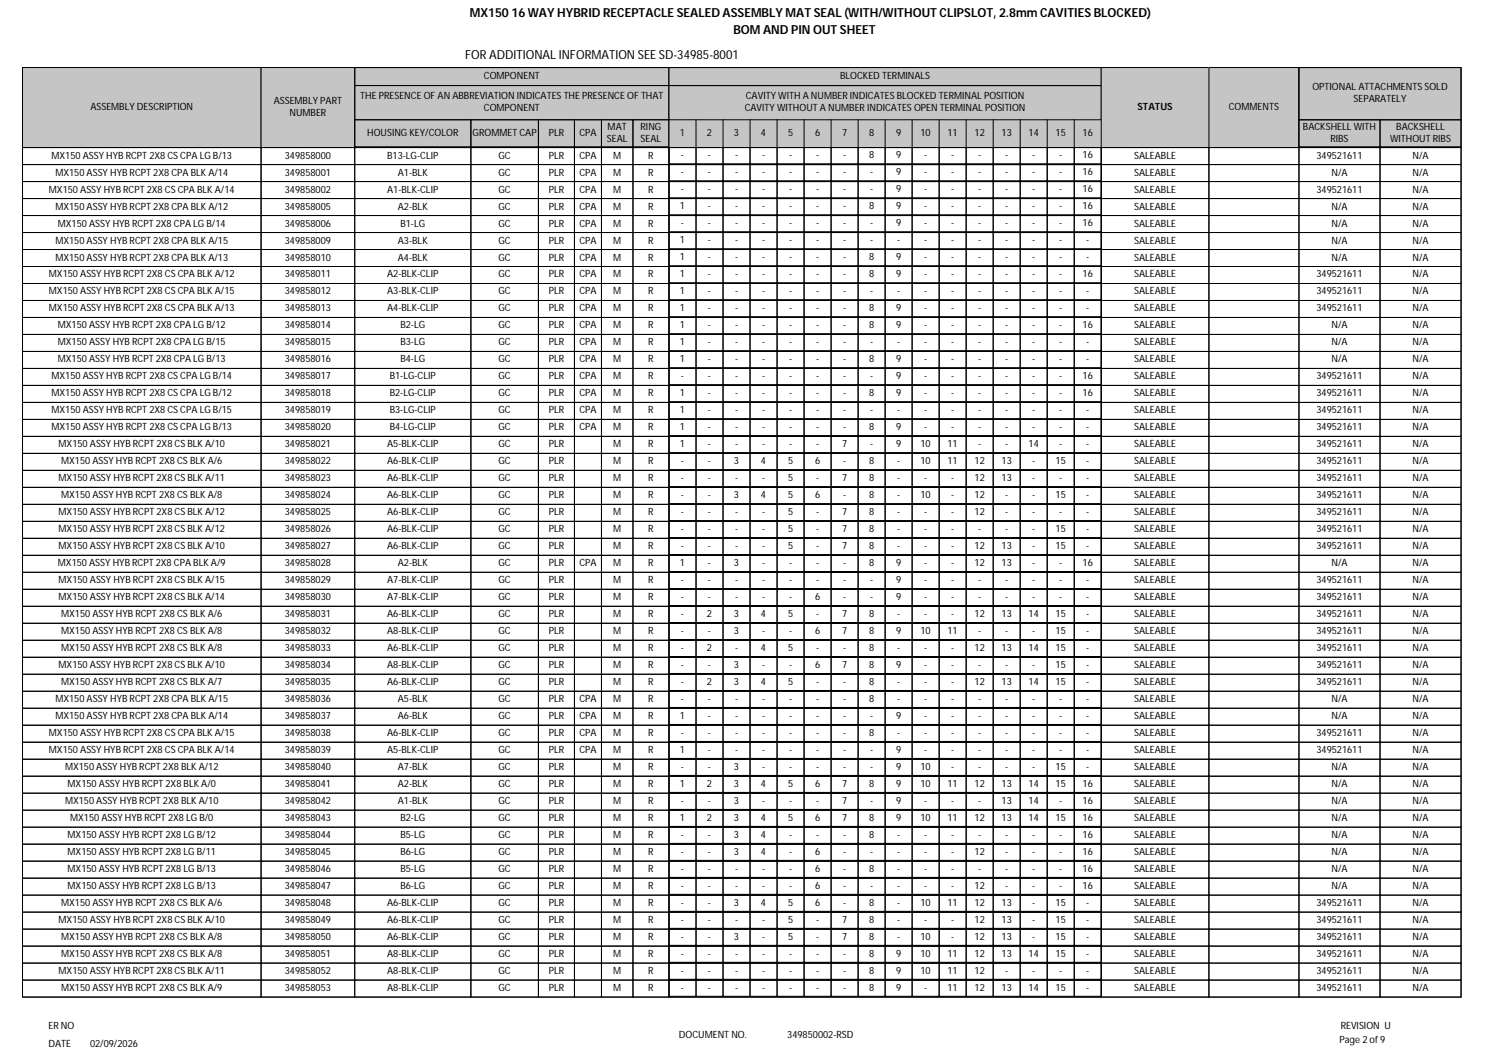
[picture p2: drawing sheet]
<svg xmlns="http://www.w3.org/2000/svg" width="420mm" height="297mm" viewBox="0 0 420 297" stroke-linecap="round" stroke-linejoin="round" font-family="sans-serif">
<defs><g id="words">
<g font-size="3.5">
<text x="132.5" y="4.7">MX150 16 WAY HYBRID RECEPTACLE SEALED ASSEMBLY MAT SEAL (WITH/WITHOUT CLIPSLOT, 2.8mm CAVITIES BLOCKED)</text>
<text x="206.9" y="9.5">BOM AND PIN OUT SHEET</text>
<text x="131.2" y="16.8">FOR ADDITIONAL INFORMATION SEE SD-34985-8001</text>
</g>
<g font-size="2.8">
<text x="136.5" y="22.3">COMPONENT</text>
<text x="237" y="22.3">BLOCKED TERMINALS</text>
<text x="77.2" y="29.3">ASSEMBLY PART</text>
<text x="101.6" y="28">THE PRESENCE OF AN ABBREVIATION INDICATES THE PRESENCE OF THAT</text>
<text x="210.4" y="28">CAVITY WITH A NUMBER INDICATES BLOCKED TERMINAL POSITION</text>
<text x="370.2" y="25.4">OPTIONAL ATTACHMENTS SOLD</text>
<text x="381.8" y="28.8">SEPARATELY</text>
<text x="25.5" y="31">ASSEMBLY DESCRIPTION</text>
<text x="81.7" y="32.7">NUMBER</text>
<text x="136.5" y="31.4">COMPONENT</text>
<text x="210.1" y="31.4">CAVITY WITHOUT A NUMBER INDICATES OPEN TERMINAL POSITION</text>
<text x="320.9" y="31">STATUS</text>
<text x="346.6" y="31">COMMENTS</text>
<text x="103.6" y="38.3">HOUSING KEY/COLOR</text>
<text x="133.3" y="38.3">GROMMET CAP</text>
<text x="154.8" y="38.3">PLR</text>
<text x="163.4" y="38.3">CPA</text>
<text x="171.2" y="40">SEAL</text>
<text x="171.4" y="36.6">MAT</text>
<text x="180.7" y="36.6">RING</text>
<text x="180.7" y="40">SEAL</text>
<text x="191.8" y="38.3">1</text>
<text x="199.4" y="38.3">2</text>
<text x="207" y="38.3">3</text>
<text x="214.7" y="38.3">4</text>
<text x="222.3" y="38.3">5</text>
<text x="229.9" y="38.3">6</text>
<text x="237.5" y="38.3">7</text>
<text x="245.1" y="38.3">8</text>
<text x="252.8" y="38.3">9</text>
<text x="259.6" y="38.3">10</text>
<text x="267.3" y="38.3">11</text>
<text x="274.9" y="38.3">12</text>
<text x="282.5" y="38.3">13</text>
<text x="290.1" y="38.3">14</text>
<text x="297.7" y="38.3">15</text>
<text x="305.4" y="38.3">16</text>
<text x="367.5" y="36.6">BACKSHELL WITH</text>
<text x="375.3" y="40">RIBS</text>
<text x="392.1" y="40">WITHOUT RIBS</text>
<text x="393.8" y="36.6">BACKSHELL</text>
<text x="14.5" y="44.7">MX150 ASSY HYB RCPT 2X8 CS CPA LG B/13</text>
<text x="80.3" y="44.7">349858000</text>
<text x="109.2" y="44.7">B13-LG-CLIP</text>
<text x="140.6" y="44.7">GC</text>
<text x="154.8" y="44.7">PLR</text>
<text x="163.4" y="44.7">CPA</text>
<text x="173" y="44.7">M</text>
<text x="182.9" y="44.7">R</text>
<text x="192.1" y="44.6">-</text>
<text x="199.7" y="44.6">-</text>
<text x="207.3" y="44.6">-</text>
<text x="214.9" y="44.6">-</text>
<text x="222.6" y="44.6">-</text>
<text x="230.2" y="44.6">-</text>
<text x="237.8" y="44.6">-</text>
<text x="245.1" y="44.6">8</text>
<text x="252.8" y="44.6">9</text>
<text x="260.7" y="44.6">-</text>
<text x="268.3" y="44.6">-</text>
<text x="275.9" y="44.6">-</text>
<text x="283.5" y="44.6">-</text>
<text x="291.1" y="44.6">-</text>
<text x="298.8" y="44.6">-</text>
<text x="305.4" y="44.6">16</text>
<text x="319.9" y="44.7">SALEABLE</text>
<text x="371.3" y="44.7">349521611</text>
<text x="398.4" y="44.7">N/A</text>
<text x="15.6" y="49.5">MX150 ASSY HYB RCPT 2X8 CPA BLK A/14</text>
<text x="80.3" y="49.5">349858001</text>
<text x="112.2" y="49.5">A1-BLK</text>
<text x="140.6" y="49.5">GC</text>
<text x="154.8" y="49.5">PLR</text>
<text x="163.4" y="49.5">CPA</text>
<text x="173" y="49.5">M</text>
<text x="182.9" y="49.5">R</text>
<text x="192.1" y="49.4">-</text>
<text x="199.7" y="49.4">-</text>
<text x="207.3" y="49.4">-</text>
<text x="214.9" y="49.4">-</text>
<text x="222.6" y="49.4">-</text>
<text x="230.2" y="49.4">-</text>
<text x="237.8" y="49.4">-</text>
<text x="245.4" y="49.4">-</text>
<text x="252.8" y="49.4">9</text>
<text x="260.7" y="49.4">-</text>
<text x="268.3" y="49.4">-</text>
<text x="275.9" y="49.4">-</text>
<text x="283.5" y="49.4">-</text>
<text x="291.1" y="49.4">-</text>
<text x="298.8" y="49.4">-</text>
<text x="305.4" y="49.4">16</text>
<text x="319.9" y="49.5">SALEABLE</text>
<text x="375.6" y="49.5">N/A</text>
<text x="398.4" y="49.5">N/A</text>
<text x="13.8" y="54.3">MX150 ASSY HYB RCPT 2X8 CS CPA BLK A/14</text>
<text x="15.6" y="59.1">MX150 ASSY HYB RCPT 2X8 CPA BLK A/12</text>
<text x="80.3" y="54.3">349858002</text>
<text x="80.3" y="59.1">349858005</text>
<text x="109.2" y="54.3">A1-BLK-CLIP</text>
<text x="112.2" y="59.1">A2-BLK</text>
<text x="140.6" y="54.3">GC</text>
<text x="140.6" y="59.1">GC</text>
<text x="154.8" y="54.3">PLR</text>
<text x="154.8" y="59.1">PLR</text>
<text x="163.4" y="54.3">CPA</text>
<text x="163.4" y="59.1">CPA</text>
<text x="173" y="54.3">M</text>
<text x="173" y="59.1">M</text>
<text x="182.9" y="54.3">R</text>
<text x="182.9" y="59.1">R</text>
<text x="191.8" y="59">1</text>
<text x="192.1" y="54.2">-</text>
<text x="199.7" y="54.2">-</text>
<text x="199.7" y="59">-</text>
<text x="207.3" y="54.2">-</text>
<text x="207.3" y="59">-</text>
<text x="214.9" y="54.2">-</text>
<text x="214.9" y="59">-</text>
<text x="222.6" y="54.2">-</text>
<text x="222.6" y="59">-</text>
<text x="230.2" y="54.2">-</text>
<text x="230.2" y="59">-</text>
<text x="237.8" y="54.2">-</text>
<text x="237.8" y="59">-</text>
<text x="245.1" y="59">8</text>
<text x="245.4" y="54.2">-</text>
<text x="252.8" y="54.2">9</text>
<text x="252.8" y="59">9</text>
<text x="260.7" y="54.2">-</text>
<text x="260.7" y="59">-</text>
<text x="268.3" y="54.2">-</text>
<text x="268.3" y="59">-</text>
<text x="275.9" y="54.2">-</text>
<text x="275.9" y="59">-</text>
<text x="283.5" y="54.2">-</text>
<text x="283.5" y="59">-</text>
<text x="291.1" y="54.2">-</text>
<text x="291.1" y="59">-</text>
<text x="298.8" y="54.2">-</text>
<text x="298.8" y="59">-</text>
<text x="305.4" y="54.2">16</text>
<text x="305.4" y="59">16</text>
<text x="319.9" y="54.3">SALEABLE</text>
<text x="319.9" y="59.1">SALEABLE</text>
<text x="371.3" y="54.3">349521611</text>
<text x="375.6" y="59.1">N/A</text>
<text x="398.4" y="54.3">N/A</text>
<text x="398.4" y="59.1">N/A</text>
<text x="16.3" y="63.9">MX150 ASSY HYB RCPT 2X8 CPA LG B/14</text>
<text x="80.3" y="63.9">349858006</text>
<text x="112.9" y="63.9">B1-LG</text>
<text x="140.6" y="63.9">GC</text>
<text x="154.8" y="63.9">PLR</text>
<text x="163.4" y="63.9">CPA</text>
<text x="173" y="63.9">M</text>
<text x="182.9" y="63.9">R</text>
<text x="192.1" y="63.8">-</text>
<text x="199.7" y="63.8">-</text>
<text x="207.3" y="63.8">-</text>
<text x="214.9" y="63.8">-</text>
<text x="222.6" y="63.8">-</text>
<text x="230.2" y="63.8">-</text>
<text x="237.8" y="63.8">-</text>
<text x="245.4" y="63.8">-</text>
<text x="252.8" y="63.8">9</text>
<text x="260.7" y="63.8">-</text>
<text x="268.3" y="63.8">-</text>
<text x="275.9" y="63.8">-</text>
<text x="283.5" y="63.8">-</text>
<text x="291.1" y="63.8">-</text>
<text x="298.8" y="63.8">-</text>
<text x="305.4" y="63.8">16</text>
<text x="319.9" y="63.9">SALEABLE</text>
<text x="375.6" y="63.9">N/A</text>
<text x="398.4" y="63.9">N/A</text>
<text x="15.6" y="68.7">MX150 ASSY HYB RCPT 2X8 CPA BLK A/15</text>
<text x="80.3" y="68.7">349858009</text>
<text x="112.2" y="68.7">A3-BLK</text>
<text x="140.6" y="68.7">GC</text>
<text x="154.8" y="68.7">PLR</text>
<text x="163.4" y="68.7">CPA</text>
<text x="173" y="68.7">M</text>
<text x="182.9" y="68.7">R</text>
<text x="191.8" y="68.6">1</text>
<text x="199.7" y="68.6">-</text>
<text x="207.3" y="68.6">-</text>
<text x="214.9" y="68.6">-</text>
<text x="222.6" y="68.6">-</text>
<text x="230.2" y="68.6">-</text>
<text x="237.8" y="68.6">-</text>
<text x="245.4" y="68.6">-</text>
<text x="253" y="68.6">-</text>
<text x="260.7" y="68.6">-</text>
<text x="268.3" y="68.6">-</text>
<text x="275.9" y="68.6">-</text>
<text x="283.5" y="68.6">-</text>
<text x="291.1" y="68.6">-</text>
<text x="298.8" y="68.6">-</text>
<text x="306.4" y="68.6">-</text>
<text x="319.9" y="68.7">SALEABLE</text>
<text x="375.6" y="68.7">N/A</text>
<text x="398.4" y="68.7">N/A</text>
<text x="15.6" y="73.5">MX150 ASSY HYB RCPT 2X8 CPA BLK A/13</text>
<text x="80.3" y="73.5">349858010</text>
<text x="112.2" y="73.5">A4-BLK</text>
<text x="140.6" y="73.5">GC</text>
<text x="154.8" y="73.5">PLR</text>
<text x="163.4" y="73.5">CPA</text>
<text x="173" y="73.5">M</text>
<text x="182.9" y="73.5">R</text>
<text x="191.8" y="73.4">1</text>
<text x="199.7" y="73.4">-</text>
<text x="207.3" y="73.4">-</text>
<text x="214.9" y="73.4">-</text>
<text x="222.6" y="73.4">-</text>
<text x="230.2" y="73.4">-</text>
<text x="237.8" y="73.4">-</text>
<text x="245.1" y="73.4">8</text>
<text x="252.8" y="73.4">9</text>
<text x="260.7" y="73.4">-</text>
<text x="268.3" y="73.4">-</text>
<text x="275.9" y="73.4">-</text>
<text x="283.5" y="73.4">-</text>
<text x="291.1" y="73.4">-</text>
<text x="298.8" y="73.4">-</text>
<text x="306.4" y="73.4">-</text>
<text x="319.9" y="73.5">SALEABLE</text>
<text x="375.6" y="73.5">N/A</text>
<text x="398.4" y="73.5">N/A</text>
<text x="13.8" y="78.3">MX150 ASSY HYB RCPT 2X8 CS CPA BLK A/12</text>
<text x="13.8" y="83.1">MX150 ASSY HYB RCPT 2X8 CS CPA BLK A/15</text>
<text x="80.3" y="78.3">349858011</text>
<text x="80.3" y="83.1">349858012</text>
<text x="109.2" y="78.3">A2-BLK-CLIP</text>
<text x="109.2" y="83.1">A3-BLK-CLIP</text>
<text x="140.6" y="78.3">GC</text>
<text x="140.6" y="83.1">GC</text>
<text x="154.8" y="78.3">PLR</text>
<text x="154.8" y="83.1">PLR</text>
<text x="163.4" y="78.3">CPA</text>
<text x="163.4" y="83.1">CPA</text>
<text x="173" y="78.3">M</text>
<text x="173" y="83.1">M</text>
<text x="182.9" y="78.3">R</text>
<text x="182.9" y="83.1">R</text>
<text x="191.8" y="78.2">1</text>
<text x="191.8" y="83">1</text>
<text x="199.7" y="78.2">-</text>
<text x="199.7" y="83">-</text>
<text x="207.3" y="78.2">-</text>
<text x="207.3" y="83">-</text>
<text x="214.9" y="78.2">-</text>
<text x="214.9" y="83">-</text>
<text x="222.6" y="78.2">-</text>
<text x="222.6" y="83">-</text>
<text x="230.2" y="78.2">-</text>
<text x="230.2" y="83">-</text>
<text x="237.8" y="78.2">-</text>
<text x="237.8" y="83">-</text>
<text x="245.1" y="78.2">8</text>
<text x="245.4" y="83">-</text>
<text x="252.8" y="78.2">9</text>
<text x="253" y="83">-</text>
<text x="260.7" y="78.2">-</text>
<text x="260.7" y="83">-</text>
<text x="268.3" y="78.2">-</text>
<text x="268.3" y="83">-</text>
<text x="275.9" y="78.2">-</text>
<text x="275.9" y="83">-</text>
<text x="283.5" y="78.2">-</text>
<text x="283.5" y="83">-</text>
<text x="291.1" y="78.2">-</text>
<text x="291.1" y="83">-</text>
<text x="298.8" y="78.2">-</text>
<text x="298.8" y="83">-</text>
<text x="305.4" y="78.2">16</text>
<text x="306.4" y="83">-</text>
<text x="319.9" y="78.3">SALEABLE</text>
<text x="319.9" y="83.1">SALEABLE</text>
<text x="371.3" y="78.3">349521611</text>
<text x="371.3" y="83.1">349521611</text>
<text x="398.4" y="78.3">N/A</text>
<text x="398.4" y="83.1">N/A</text>
<text x="13.8" y="87.9">MX150 ASSY HYB RCPT 2X8 CS CPA BLK A/13</text>
<text x="80.3" y="87.9">349858013</text>
<text x="109.2" y="87.9">A4-BLK-CLIP</text>
<text x="140.6" y="87.9">GC</text>
<text x="154.8" y="87.9">PLR</text>
<text x="163.4" y="87.9">CPA</text>
<text x="173" y="87.9">M</text>
<text x="182.9" y="87.9">R</text>
<text x="191.8" y="87.7">1</text>
<text x="199.7" y="87.7">-</text>
<text x="207.3" y="87.7">-</text>
<text x="214.9" y="87.7">-</text>
<text x="222.6" y="87.7">-</text>
<text x="230.2" y="87.7">-</text>
<text x="237.8" y="87.7">-</text>
<text x="245.1" y="87.7">8</text>
<text x="252.8" y="87.7">9</text>
<text x="260.7" y="87.7">-</text>
<text x="268.3" y="87.7">-</text>
<text x="275.9" y="87.7">-</text>
<text x="283.5" y="87.7">-</text>
<text x="291.1" y="87.7">-</text>
<text x="298.8" y="87.7">-</text>
<text x="306.4" y="87.7">-</text>
<text x="319.9" y="87.9">SALEABLE</text>
<text x="371.3" y="87.9">349521611</text>
<text x="398.4" y="87.9">N/A</text>
<text x="16.3" y="92.6">MX150 ASSY HYB RCPT 2X8 CPA LG B/12</text>
<text x="80.3" y="92.6">349858014</text>
<text x="112.9" y="92.6">B2-LG</text>
<text x="140.6" y="92.6">GC</text>
<text x="154.8" y="92.6">PLR</text>
<text x="163.4" y="92.6">CPA</text>
<text x="173" y="92.6">M</text>
<text x="182.9" y="92.6">R</text>
<text x="191.8" y="92.5">1</text>
<text x="199.7" y="92.5">-</text>
<text x="207.3" y="92.5">-</text>
<text x="214.9" y="92.5">-</text>
<text x="222.6" y="92.5">-</text>
<text x="230.2" y="92.5">-</text>
<text x="237.8" y="92.5">-</text>
<text x="245.1" y="92.5">8</text>
<text x="252.8" y="92.5">9</text>
<text x="260.7" y="92.5">-</text>
<text x="268.3" y="92.5">-</text>
<text x="275.9" y="92.5">-</text>
<text x="283.5" y="92.5">-</text>
<text x="291.1" y="92.5">-</text>
<text x="298.8" y="92.5">-</text>
<text x="305.4" y="92.5">16</text>
<text x="319.9" y="92.6">SALEABLE</text>
<text x="375.6" y="92.6">N/A</text>
<text x="398.4" y="92.6">N/A</text>
<text x="16.3" y="97.4">MX150 ASSY HYB RCPT 2X8 CPA LG B/15</text>
<text x="80.3" y="97.4">349858015</text>
<text x="112.9" y="97.4">B3-LG</text>
<text x="140.6" y="97.4">GC</text>
<text x="154.8" y="97.4">PLR</text>
<text x="163.4" y="97.4">CPA</text>
<text x="173" y="97.4">M</text>
<text x="182.9" y="97.4">R</text>
<text x="191.8" y="97.3">1</text>
<text x="199.7" y="97.3">-</text>
<text x="207.3" y="97.3">-</text>
<text x="214.9" y="97.3">-</text>
<text x="222.6" y="97.3">-</text>
<text x="230.2" y="97.3">-</text>
<text x="237.8" y="97.3">-</text>
<text x="245.4" y="97.3">-</text>
<text x="253" y="97.3">-</text>
<text x="260.7" y="97.3">-</text>
<text x="268.3" y="97.3">-</text>
<text x="275.9" y="97.3">-</text>
<text x="283.5" y="97.3">-</text>
<text x="291.1" y="97.3">-</text>
<text x="298.8" y="97.3">-</text>
<text x="306.4" y="97.3">-</text>
<text x="319.9" y="97.4">SALEABLE</text>
<text x="375.6" y="97.4">N/A</text>
<text x="398.4" y="97.4">N/A</text>
<text x="14.5" y="107">MX150 ASSY HYB RCPT 2X8 CS CPA LG B/14</text>
<text x="16.3" y="102.2">MX150 ASSY HYB RCPT 2X8 CPA LG B/13</text>
<text x="80.3" y="102.2">349858016</text>
<text x="80.3" y="107">349858017</text>
<text x="109.9" y="107">B1-LG-CLIP</text>
<text x="112.9" y="102.2">B4-LG</text>
<text x="140.6" y="102.2">GC</text>
<text x="140.6" y="107">GC</text>
<text x="154.8" y="102.2">PLR</text>
<text x="154.8" y="107">PLR</text>
<text x="163.4" y="102.2">CPA</text>
<text x="163.4" y="107">CPA</text>
<text x="173" y="102.2">M</text>
<text x="173" y="107">M</text>
<text x="182.9" y="102.2">R</text>
<text x="182.9" y="107">R</text>
<text x="191.8" y="102.1">1</text>
<text x="192.1" y="106.9">-</text>
<text x="199.7" y="102.1">-</text>
<text x="199.7" y="106.9">-</text>
<text x="207.3" y="102.1">-</text>
<text x="207.3" y="106.9">-</text>
<text x="214.9" y="102.1">-</text>
<text x="214.9" y="106.9">-</text>
<text x="222.6" y="102.1">-</text>
<text x="222.6" y="106.9">-</text>
<text x="230.2" y="102.1">-</text>
<text x="230.2" y="106.9">-</text>
<text x="237.8" y="102.1">-</text>
<text x="237.8" y="106.9">-</text>
<text x="245.1" y="102.1">8</text>
<text x="245.4" y="106.9">-</text>
<text x="252.8" y="102.1">9</text>
<text x="252.8" y="106.9">9</text>
<text x="260.7" y="102.1">-</text>
<text x="260.7" y="106.9">-</text>
<text x="268.3" y="102.1">-</text>
<text x="268.3" y="106.9">-</text>
<text x="275.9" y="102.1">-</text>
<text x="275.9" y="106.9">-</text>
<text x="283.5" y="102.1">-</text>
<text x="283.5" y="106.9">-</text>
<text x="291.1" y="102.1">-</text>
<text x="291.1" y="106.9">-</text>
<text x="298.8" y="102.1">-</text>
<text x="298.8" y="106.9">-</text>
<text x="305.4" y="106.9">16</text>
<text x="306.4" y="102.1">-</text>
<text x="319.9" y="102.2">SALEABLE</text>
<text x="319.9" y="107">SALEABLE</text>
<text x="371.3" y="107">349521611</text>
<text x="375.6" y="102.2">N/A</text>
<text x="398.4" y="102.2">N/A</text>
<text x="398.4" y="107">N/A</text>
<text x="14.5" y="111.8">MX150 ASSY HYB RCPT 2X8 CS CPA LG B/12</text>
<text x="80.3" y="111.8">349858018</text>
<text x="109.9" y="111.8">B2-LG-CLIP</text>
<text x="140.6" y="111.8">GC</text>
<text x="154.8" y="111.8">PLR</text>
<text x="163.4" y="111.8">CPA</text>
<text x="173" y="111.8">M</text>
<text x="182.9" y="111.8">R</text>
<text x="191.8" y="111.7">1</text>
<text x="199.7" y="111.7">-</text>
<text x="207.3" y="111.7">-</text>
<text x="214.9" y="111.7">-</text>
<text x="222.6" y="111.7">-</text>
<text x="230.2" y="111.7">-</text>
<text x="237.8" y="111.7">-</text>
<text x="245.1" y="111.7">8</text>
<text x="252.8" y="111.7">9</text>
<text x="260.7" y="111.7">-</text>
<text x="268.3" y="111.7">-</text>
<text x="275.9" y="111.7">-</text>
<text x="283.5" y="111.7">-</text>
<text x="291.1" y="111.7">-</text>
<text x="298.8" y="111.7">-</text>
<text x="305.4" y="111.7">16</text>
<text x="319.9" y="111.8">SALEABLE</text>
<text x="371.3" y="111.8">349521611</text>
<text x="398.4" y="111.8">N/A</text>
<text x="14.5" y="116.6">MX150 ASSY HYB RCPT 2X8 CS CPA LG B/15</text>
<text x="80.3" y="116.6">349858019</text>
<text x="109.9" y="116.6">B3-LG-CLIP</text>
<text x="140.6" y="116.6">GC</text>
<text x="154.8" y="116.6">PLR</text>
<text x="163.4" y="116.6">CPA</text>
<text x="173" y="116.6">M</text>
<text x="182.9" y="116.6">R</text>
<text x="191.8" y="116.5">1</text>
<text x="199.7" y="116.5">-</text>
<text x="207.3" y="116.5">-</text>
<text x="214.9" y="116.5">-</text>
<text x="222.6" y="116.5">-</text>
<text x="230.2" y="116.5">-</text>
<text x="237.8" y="116.5">-</text>
<text x="245.4" y="116.5">-</text>
<text x="253" y="116.5">-</text>
<text x="260.7" y="116.5">-</text>
<text x="268.3" y="116.5">-</text>
<text x="275.9" y="116.5">-</text>
<text x="283.5" y="116.5">-</text>
<text x="291.1" y="116.5">-</text>
<text x="298.8" y="116.5">-</text>
<text x="306.4" y="116.5">-</text>
<text x="319.9" y="116.6">SALEABLE</text>
<text x="371.3" y="116.6">349521611</text>
<text x="398.4" y="116.6">N/A</text>
<text x="14.5" y="121.4">MX150 ASSY HYB RCPT 2X8 CS CPA LG B/13</text>
<text x="80.3" y="121.4">349858020</text>
<text x="109.9" y="121.4">B4-LG-CLIP</text>
<text x="140.6" y="121.4">GC</text>
<text x="154.8" y="121.4">PLR</text>
<text x="163.4" y="121.4">CPA</text>
<text x="173" y="121.4">M</text>
<text x="182.9" y="121.4">R</text>
<text x="191.8" y="121.3">1</text>
<text x="199.7" y="121.3">-</text>
<text x="207.3" y="121.3">-</text>
<text x="214.9" y="121.3">-</text>
<text x="222.6" y="121.3">-</text>
<text x="230.2" y="121.3">-</text>
<text x="237.8" y="121.3">-</text>
<text x="245.1" y="121.3">8</text>
<text x="252.8" y="121.3">9</text>
<text x="260.7" y="121.3">-</text>
<text x="268.3" y="121.3">-</text>
<text x="275.9" y="121.3">-</text>
<text x="283.5" y="121.3">-</text>
<text x="291.1" y="121.3">-</text>
<text x="298.8" y="121.3">-</text>
<text x="306.4" y="121.3">-</text>
<text x="319.9" y="121.4">SALEABLE</text>
<text x="371.3" y="121.4">349521611</text>
<text x="398.4" y="121.4">N/A</text>
<text x="16.5" y="126.2">MX150 ASSY HYB RCPT 2X8 CS BLK A/10</text>
<text x="17.3" y="131">MX150 ASSY HYB RCPT 2X8 CS BLK A/6</text>
<text x="80.3" y="126.2">349858021</text>
<text x="80.3" y="131">349858022</text>
<text x="109.2" y="126.2">A5-BLK-CLIP</text>
<text x="109.2" y="131">A6-BLK-CLIP</text>
<text x="140.6" y="126.2">GC</text>
<text x="140.6" y="131">GC</text>
<text x="154.8" y="126.2">PLR</text>
<text x="154.8" y="131">PLR</text>
<text x="173" y="126.2">M</text>
<text x="173" y="131">M</text>
<text x="182.9" y="126.2">R</text>
<text x="182.9" y="131">R</text>
<text x="191.8" y="126.1">1</text>
<text x="192.1" y="130.9">-</text>
<text x="199.7" y="126.1">-</text>
<text x="199.7" y="130.9">-</text>
<text x="207" y="130.9">3</text>
<text x="207.3" y="126.1">-</text>
<text x="214.7" y="130.9">4</text>
<text x="214.9" y="126.1">-</text>
<text x="222.3" y="130.9">5</text>
<text x="222.6" y="126.1">-</text>
<text x="229.9" y="130.9">6</text>
<text x="230.2" y="126.1">-</text>
<text x="237.5" y="126.1">7</text>
<text x="237.8" y="130.9">-</text>
<text x="245.1" y="130.9">8</text>
<text x="245.4" y="126.1">-</text>
<text x="252.8" y="126.1">9</text>
<text x="253" y="130.9">-</text>
<text x="259.6" y="126.1">10</text>
<text x="259.6" y="130.9">10</text>
<text x="267.3" y="126.1">11</text>
<text x="267.3" y="130.9">11</text>
<text x="274.9" y="130.9">12</text>
<text x="275.9" y="126.1">-</text>
<text x="282.5" y="130.9">13</text>
<text x="283.5" y="126.1">-</text>
<text x="290.1" y="126.1">14</text>
<text x="291.1" y="130.9">-</text>
<text x="297.7" y="130.9">15</text>
<text x="298.8" y="126.1">-</text>
<text x="306.4" y="126.1">-</text>
<text x="306.4" y="130.9">-</text>
<text x="319.9" y="126.2">SALEABLE</text>
<text x="319.9" y="131">SALEABLE</text>
<text x="371.3" y="126.2">349521611</text>
<text x="371.3" y="131">349521611</text>
<text x="398.4" y="126.2">N/A</text>
<text x="398.4" y="131">N/A</text>
<text x="16.5" y="135.8">MX150 ASSY HYB RCPT 2X8 CS BLK A/11</text>
<text x="80.3" y="135.8">349858023</text>
<text x="109.2" y="135.8">A6-BLK-CLIP</text>
<text x="140.6" y="135.8">GC</text>
<text x="154.8" y="135.8">PLR</text>
<text x="173" y="135.8">M</text>
<text x="182.9" y="135.8">R</text>
<text x="192.1" y="135.7">-</text>
<text x="199.7" y="135.7">-</text>
<text x="207.3" y="135.7">-</text>
<text x="214.9" y="135.7">-</text>
<text x="222.3" y="135.7">5</text>
<text x="230.2" y="135.7">-</text>
<text x="237.5" y="135.7">7</text>
<text x="245.1" y="135.7">8</text>
<text x="253" y="135.7">-</text>
<text x="260.7" y="135.7">-</text>
<text x="268.3" y="135.7">-</text>
<text x="274.9" y="135.7">12</text>
<text x="282.5" y="135.7">13</text>
<text x="291.1" y="135.7">-</text>
<text x="298.8" y="135.7">-</text>
<text x="306.4" y="135.7">-</text>
<text x="319.9" y="135.8">SALEABLE</text>
<text x="371.3" y="135.8">349521611</text>
<text x="398.4" y="135.8">N/A</text>
<text x="17.3" y="140.6">MX150 ASSY HYB RCPT 2X8 CS BLK A/8</text>
<text x="80.3" y="140.6">349858024</text>
<text x="109.2" y="140.6">A6-BLK-CLIP</text>
<text x="140.6" y="140.6">GC</text>
<text x="154.8" y="140.6">PLR</text>
<text x="173" y="140.6">M</text>
<text x="182.9" y="140.6">R</text>
<text x="192.1" y="140.5">-</text>
<text x="199.7" y="140.5">-</text>
<text x="207" y="140.5">3</text>
<text x="214.7" y="140.5">4</text>
<text x="222.3" y="140.5">5</text>
<text x="229.9" y="140.5">6</text>
<text x="237.8" y="140.5">-</text>
<text x="245.1" y="140.5">8</text>
<text x="253" y="140.5">-</text>
<text x="259.6" y="140.5">10</text>
<text x="268.3" y="140.5">-</text>
<text x="274.9" y="140.5">12</text>
<text x="283.5" y="140.5">-</text>
<text x="291.1" y="140.5">-</text>
<text x="297.7" y="140.5">15</text>
<text x="306.4" y="140.5">-</text>
<text x="319.9" y="140.6">SALEABLE</text>
<text x="371.3" y="140.6">349521611</text>
<text x="398.4" y="140.6">N/A</text>
<text x="16.5" y="145.4">MX150 ASSY HYB RCPT 2X8 CS BLK A/12</text>
<text x="80.3" y="145.4">349858025</text>
<text x="109.2" y="145.4">A6-BLK-CLIP</text>
<text x="140.6" y="145.4">GC</text>
<text x="154.8" y="145.4">PLR</text>
<text x="173" y="145.4">M</text>
<text x="182.9" y="145.4">R</text>
<text x="192.1" y="145.2">-</text>
<text x="199.7" y="145.2">-</text>
<text x="207.3" y="145.2">-</text>
<text x="214.9" y="145.2">-</text>
<text x="222.3" y="145.2">5</text>
<text x="230.2" y="145.2">-</text>
<text x="237.5" y="145.2">7</text>
<text x="245.1" y="145.2">8</text>
<text x="253" y="145.2">-</text>
<text x="260.7" y="145.2">-</text>
<text x="268.3" y="145.2">-</text>
<text x="274.9" y="145.2">12</text>
<text x="283.5" y="145.2">-</text>
<text x="291.1" y="145.2">-</text>
<text x="298.8" y="145.2">-</text>
<text x="306.4" y="145.2">-</text>
<text x="319.9" y="145.4">SALEABLE</text>
<text x="371.3" y="145.4">349521611</text>
<text x="398.4" y="145.4">N/A</text>
<text x="16.5" y="150.2">MX150 ASSY HYB RCPT 2X8 CS BLK A/12</text>
<text x="16.5" y="154.9">MX150 ASSY HYB RCPT 2X8 CS BLK A/10</text>
<text x="80.3" y="150.2">349858026</text>
<text x="80.3" y="154.9">349858027</text>
<text x="109.2" y="150.2">A6-BLK-CLIP</text>
<text x="109.2" y="154.9">A6-BLK-CLIP</text>
<text x="140.6" y="150.2">GC</text>
<text x="140.6" y="154.9">GC</text>
<text x="154.8" y="150.2">PLR</text>
<text x="154.8" y="154.9">PLR</text>
<text x="173" y="150.2">M</text>
<text x="173" y="154.9">M</text>
<text x="182.9" y="150.2">R</text>
<text x="182.9" y="154.9">R</text>
<text x="192.1" y="150">-</text>
<text x="192.1" y="154.8">-</text>
<text x="199.7" y="150">-</text>
<text x="199.7" y="154.8">-</text>
<text x="207.3" y="150">-</text>
<text x="207.3" y="154.8">-</text>
<text x="214.9" y="150">-</text>
<text x="214.9" y="154.8">-</text>
<text x="222.3" y="150">5</text>
<text x="222.3" y="154.8">5</text>
<text x="230.2" y="150">-</text>
<text x="230.2" y="154.8">-</text>
<text x="237.5" y="150">7</text>
<text x="237.5" y="154.8">7</text>
<text x="245.1" y="150">8</text>
<text x="245.1" y="154.8">8</text>
<text x="253" y="150">-</text>
<text x="253" y="154.8">-</text>
<text x="260.7" y="150">-</text>
<text x="260.7" y="154.8">-</text>
<text x="268.3" y="150">-</text>
<text x="268.3" y="154.8">-</text>
<text x="274.9" y="154.8">12</text>
<text x="275.9" y="150">-</text>
<text x="282.5" y="154.8">13</text>
<text x="283.5" y="150">-</text>
<text x="291.1" y="150">-</text>
<text x="291.1" y="154.8">-</text>
<text x="297.7" y="150">15</text>
<text x="297.7" y="154.8">15</text>
<text x="306.4" y="150">-</text>
<text x="306.4" y="154.8">-</text>
<text x="319.9" y="150.2">SALEABLE</text>
<text x="319.9" y="154.9">SALEABLE</text>
<text x="371.3" y="150.2">349521611</text>
<text x="371.3" y="154.9">349521611</text>
<text x="398.4" y="150.2">N/A</text>
<text x="398.4" y="154.9">N/A</text>
<text x="16.3" y="159.7">MX150 ASSY HYB RCPT 2X8 CPA BLK A/9</text>
<text x="80.3" y="159.7">349858028</text>
<text x="112.2" y="159.7">A2-BLK</text>
<text x="140.6" y="159.7">GC</text>
<text x="154.8" y="159.7">PLR</text>
<text x="163.4" y="159.7">CPA</text>
<text x="173" y="159.7">M</text>
<text x="182.9" y="159.7">R</text>
<text x="191.8" y="159.6">1</text>
<text x="199.7" y="159.6">-</text>
<text x="207" y="159.6">3</text>
<text x="214.9" y="159.6">-</text>
<text x="222.6" y="159.6">-</text>
<text x="230.2" y="159.6">-</text>
<text x="237.8" y="159.6">-</text>
<text x="245.1" y="159.6">8</text>
<text x="252.8" y="159.6">9</text>
<text x="260.7" y="159.6">-</text>
<text x="268.3" y="159.6">-</text>
<text x="274.9" y="159.6">12</text>
<text x="282.5" y="159.6">13</text>
<text x="291.1" y="159.6">-</text>
<text x="298.8" y="159.6">-</text>
<text x="305.4" y="159.6">16</text>
<text x="319.9" y="159.7">SALEABLE</text>
<text x="375.6" y="159.7">N/A</text>
<text x="398.4" y="159.7">N/A</text>
<text x="16.5" y="164.5">MX150 ASSY HYB RCPT 2X8 CS BLK A/15</text>
<text x="80.3" y="164.5">349858029</text>
<text x="109.2" y="164.5">A7-BLK-CLIP</text>
<text x="140.6" y="164.5">GC</text>
<text x="154.8" y="164.5">PLR</text>
<text x="173" y="164.5">M</text>
<text x="182.9" y="164.5">R</text>
<text x="192.1" y="164.4">-</text>
<text x="199.7" y="164.4">-</text>
<text x="207.3" y="164.4">-</text>
<text x="214.9" y="164.4">-</text>
<text x="222.6" y="164.4">-</text>
<text x="230.2" y="164.4">-</text>
<text x="237.8" y="164.4">-</text>
<text x="245.4" y="164.4">-</text>
<text x="252.8" y="164.4">9</text>
<text x="260.7" y="164.4">-</text>
<text x="268.3" y="164.4">-</text>
<text x="275.9" y="164.4">-</text>
<text x="283.5" y="164.4">-</text>
<text x="291.1" y="164.4">-</text>
<text x="298.8" y="164.4">-</text>
<text x="306.4" y="164.4">-</text>
<text x="319.9" y="164.5">SALEABLE</text>
<text x="371.3" y="164.5">349521611</text>
<text x="398.4" y="164.5">N/A</text>
<text x="16.5" y="169.3">MX150 ASSY HYB RCPT 2X8 CS BLK A/14</text>
<text x="80.3" y="169.3">349858030</text>
<text x="109.2" y="169.3">A7-BLK-CLIP</text>
<text x="140.6" y="169.3">GC</text>
<text x="154.8" y="169.3">PLR</text>
<text x="173" y="169.3">M</text>
<text x="182.9" y="169.3">R</text>
<text x="192.1" y="169.2">-</text>
<text x="199.7" y="169.2">-</text>
<text x="207.3" y="169.2">-</text>
<text x="214.9" y="169.2">-</text>
<text x="222.6" y="169.2">-</text>
<text x="229.9" y="169.2">6</text>
<text x="237.8" y="169.2">-</text>
<text x="245.4" y="169.2">-</text>
<text x="252.8" y="169.2">9</text>
<text x="260.7" y="169.2">-</text>
<text x="268.3" y="169.2">-</text>
<text x="275.9" y="169.2">-</text>
<text x="283.5" y="169.2">-</text>
<text x="291.1" y="169.2">-</text>
<text x="298.8" y="169.2">-</text>
<text x="306.4" y="169.2">-</text>
<text x="319.9" y="169.3">SALEABLE</text>
<text x="371.3" y="169.3">349521611</text>
<text x="398.4" y="169.3">N/A</text>
<text x="17.3" y="174.1">MX150 ASSY HYB RCPT 2X8 CS BLK A/6</text>
<text x="17.3" y="178.9">MX150 ASSY HYB RCPT 2X8 CS BLK A/8</text>
<text x="80.3" y="174.1">349858031</text>
<text x="80.3" y="178.9">349858032</text>
<text x="109.2" y="174.1">A6-BLK-CLIP</text>
<text x="109.2" y="178.9">A8-BLK-CLIP</text>
<text x="140.6" y="174.1">GC</text>
<text x="140.6" y="178.9">GC</text>
<text x="154.8" y="174.1">PLR</text>
<text x="154.8" y="178.9">PLR</text>
<text x="173" y="174.1">M</text>
<text x="173" y="178.9">M</text>
<text x="182.9" y="174.1">R</text>
<text x="182.9" y="178.9">R</text>
<text x="192.1" y="174">-</text>
<text x="192.1" y="178.8">-</text>
<text x="199.4" y="174">2</text>
<text x="199.7" y="178.8">-</text>
<text x="207" y="174">3</text>
<text x="207" y="178.8">3</text>
<text x="214.7" y="174">4</text>
<text x="214.9" y="178.8">-</text>
<text x="222.3" y="174">5</text>
<text x="222.6" y="178.8">-</text>
<text x="229.9" y="178.8">6</text>
<text x="230.2" y="174">-</text>
<text x="237.5" y="174">7</text>
<text x="237.5" y="178.8">7</text>
<text x="245.1" y="174">8</text>
<text x="245.1" y="178.8">8</text>
<text x="252.8" y="178.8">9</text>
<text x="253" y="174">-</text>
<text x="259.6" y="178.8">10</text>
<text x="260.7" y="174">-</text>
<text x="267.3" y="178.8">11</text>
<text x="268.3" y="174">-</text>
<text x="274.9" y="174">12</text>
<text x="275.9" y="178.8">-</text>
<text x="282.5" y="174">13</text>
<text x="283.5" y="178.8">-</text>
<text x="290.1" y="174">14</text>
<text x="291.1" y="178.8">-</text>
<text x="297.7" y="174">15</text>
<text x="297.7" y="178.8">15</text>
<text x="306.4" y="174">-</text>
<text x="306.4" y="178.8">-</text>
<text x="319.9" y="174.1">SALEABLE</text>
<text x="319.9" y="178.9">SALEABLE</text>
<text x="371.3" y="174.1">349521611</text>
<text x="371.3" y="178.9">349521611</text>
<text x="398.4" y="174.1">N/A</text>
<text x="398.4" y="178.9">N/A</text>
<text x="17.3" y="183.7">MX150 ASSY HYB RCPT 2X8 CS BLK A/8</text>
<text x="80.3" y="183.7">349858033</text>
<text x="109.2" y="183.7">A6-BLK-CLIP</text>
<text x="140.6" y="183.7">GC</text>
<text x="154.8" y="183.7">PLR</text>
<text x="173" y="183.7">M</text>
<text x="182.9" y="183.7">R</text>
<text x="192.1" y="183.6">-</text>
<text x="199.4" y="183.6">2</text>
<text x="207.3" y="183.6">-</text>
<text x="214.7" y="183.6">4</text>
<text x="222.3" y="183.6">5</text>
<text x="230.2" y="183.6">-</text>
<text x="237.8" y="183.6">-</text>
<text x="245.1" y="183.6">8</text>
<text x="253" y="183.6">-</text>
<text x="260.7" y="183.6">-</text>
<text x="268.3" y="183.6">-</text>
<text x="274.9" y="183.6">12</text>
<text x="282.5" y="183.6">13</text>
<text x="290.1" y="183.6">14</text>
<text x="297.7" y="183.6">15</text>
<text x="306.4" y="183.6">-</text>
<text x="319.9" y="183.7">SALEABLE</text>
<text x="371.3" y="183.7">349521611</text>
<text x="398.4" y="183.7">N/A</text>
<text x="16.5" y="188.5">MX150 ASSY HYB RCPT 2X8 CS BLK A/10</text>
<text x="80.3" y="188.5">349858034</text>
<text x="109.2" y="188.5">A8-BLK-CLIP</text>
<text x="140.6" y="188.5">GC</text>
<text x="154.8" y="188.5">PLR</text>
<text x="173" y="188.5">M</text>
<text x="182.9" y="188.5">R</text>
<text x="192.1" y="188.4">-</text>
<text x="199.7" y="188.4">-</text>
<text x="207" y="188.4">3</text>
<text x="214.9" y="188.4">-</text>
<text x="222.6" y="188.4">-</text>
<text x="229.9" y="188.4">6</text>
<text x="237.5" y="188.4">7</text>
<text x="245.1" y="188.4">8</text>
<text x="252.8" y="188.4">9</text>
<text x="260.7" y="188.4">-</text>
<text x="268.3" y="188.4">-</text>
<text x="275.9" y="188.4">-</text>
<text x="283.5" y="188.4">-</text>
<text x="291.1" y="188.4">-</text>
<text x="297.7" y="188.4">15</text>
<text x="306.4" y="188.4">-</text>
<text x="319.9" y="188.5">SALEABLE</text>
<text x="371.3" y="188.5">349521611</text>
<text x="398.4" y="188.5">N/A</text>
<text x="17.3" y="193.3">MX150 ASSY HYB RCPT 2X8 CS BLK A/7</text>
<text x="80.3" y="193.3">349858035</text>
<text x="109.2" y="193.3">A6-BLK-CLIP</text>
<text x="140.6" y="193.3">GC</text>
<text x="154.8" y="193.3">PLR</text>
<text x="173" y="193.3">M</text>
<text x="182.9" y="193.3">R</text>
<text x="192.1" y="193.2">-</text>
<text x="192.1" y="198">-</text>
<text x="199.4" y="193.2">2</text>
<text x="199.7" y="198">-</text>
<text x="207" y="193.2">3</text>
<text x="207.3" y="198">-</text>
<text x="214.7" y="193.2">4</text>
<text x="214.9" y="198">-</text>
<text x="222.3" y="193.2">5</text>
<text x="222.6" y="198">-</text>
<text x="230.2" y="193.2">-</text>
<text x="230.2" y="198">-</text>
<text x="237.8" y="193.2">-</text>
<text x="237.8" y="198">-</text>
<text x="245.1" y="193.2">8</text>
<text x="245.1" y="198">8</text>
<text x="253" y="193.2">-</text>
<text x="253" y="198">-</text>
<text x="260.7" y="193.2">-</text>
<text x="260.7" y="198">-</text>
<text x="268.3" y="193.2">-</text>
<text x="268.3" y="198">-</text>
<text x="274.9" y="193.2">12</text>
<text x="275.9" y="198">-</text>
<text x="282.5" y="193.2">13</text>
<text x="283.5" y="198">-</text>
<text x="290.1" y="193.2">14</text>
<text x="291.1" y="198">-</text>
<text x="297.7" y="193.2">15</text>
<text x="298.8" y="198">-</text>
<text x="306.4" y="193.2">-</text>
<text x="306.4" y="198">-</text>
<text x="319.9" y="193.3">SALEABLE</text>
<text x="371.3" y="193.3">349521611</text>
<text x="398.4" y="193.3">N/A</text>
<text x="15.6" y="198.1">MX150 ASSY HYB RCPT 2X8 CPA BLK A/15</text>
<text x="15.6" y="202.9">MX150 ASSY HYB RCPT 2X8 CPA BLK A/14</text>
<text x="80.3" y="198.1">349858036</text>
<text x="80.3" y="202.9">349858037</text>
<text x="112.2" y="198.1">A5-BLK</text>
<text x="112.2" y="202.9">A6-BLK</text>
<text x="140.6" y="198.1">GC</text>
<text x="140.6" y="202.9">GC</text>
<text x="154.8" y="198.1">PLR</text>
<text x="154.8" y="202.9">PLR</text>
<text x="163.4" y="198.1">CPA</text>
<text x="163.4" y="202.9">CPA</text>
<text x="173" y="198.1">M</text>
<text x="173" y="202.9">M</text>
<text x="182.9" y="198.1">R</text>
<text x="182.9" y="202.9">R</text>
<text x="191.8" y="202.8">1</text>
<text x="199.7" y="202.8">-</text>
<text x="207.3" y="202.8">-</text>
<text x="214.9" y="202.8">-</text>
<text x="222.6" y="202.8">-</text>
<text x="230.2" y="202.8">-</text>
<text x="237.8" y="202.8">-</text>
<text x="245.4" y="202.8">-</text>
<text x="252.8" y="202.8">9</text>
<text x="260.7" y="202.8">-</text>
<text x="268.3" y="202.8">-</text>
<text x="275.9" y="202.8">-</text>
<text x="283.5" y="202.8">-</text>
<text x="291.1" y="202.8">-</text>
<text x="298.8" y="202.8">-</text>
<text x="306.4" y="202.8">-</text>
<text x="319.9" y="198.1">SALEABLE</text>
<text x="319.9" y="202.9">SALEABLE</text>
<text x="375.6" y="198.1">N/A</text>
<text x="375.6" y="202.9">N/A</text>
<text x="398.4" y="198.1">N/A</text>
<text x="398.4" y="202.9">N/A</text>
<text x="13.8" y="207.7">MX150 ASSY HYB RCPT 2X8 CS CPA BLK A/15</text>
<text x="80.3" y="207.7">349858038</text>
<text x="109.2" y="207.7">A6-BLK-CLIP</text>
<text x="140.6" y="207.7">GC</text>
<text x="154.8" y="207.7">PLR</text>
<text x="163.4" y="207.7">CPA</text>
<text x="173" y="207.7">M</text>
<text x="182.9" y="207.7">R</text>
<text x="192.1" y="207.5">-</text>
<text x="199.7" y="207.5">-</text>
<text x="207.3" y="207.5">-</text>
<text x="214.9" y="207.5">-</text>
<text x="222.6" y="207.5">-</text>
<text x="230.2" y="207.5">-</text>
<text x="237.8" y="207.5">-</text>
<text x="245.1" y="207.5">8</text>
<text x="253" y="207.5">-</text>
<text x="260.7" y="207.5">-</text>
<text x="268.3" y="207.5">-</text>
<text x="275.9" y="207.5">-</text>
<text x="283.5" y="207.5">-</text>
<text x="291.1" y="207.5">-</text>
<text x="298.8" y="207.5">-</text>
<text x="306.4" y="207.5">-</text>
<text x="319.9" y="207.7">SALEABLE</text>
<text x="371.3" y="207.7">349521611</text>
<text x="398.4" y="207.7">N/A</text>
<text x="13.8" y="212.4">MX150 ASSY HYB RCPT 2X8 CS CPA BLK A/14</text>
<text x="80.3" y="212.4">349858039</text>
<text x="109.2" y="212.4">A5-BLK-CLIP</text>
<text x="140.6" y="212.4">GC</text>
<text x="154.8" y="212.4">PLR</text>
<text x="163.4" y="212.4">CPA</text>
<text x="173" y="212.4">M</text>
<text x="182.9" y="212.4">R</text>
<text x="191.8" y="212.3">1</text>
<text x="199.7" y="212.3">-</text>
<text x="207.3" y="212.3">-</text>
<text x="214.9" y="212.3">-</text>
<text x="222.6" y="212.3">-</text>
<text x="230.2" y="212.3">-</text>
<text x="237.8" y="212.3">-</text>
<text x="245.4" y="212.3">-</text>
<text x="252.8" y="212.3">9</text>
<text x="260.7" y="212.3">-</text>
<text x="268.3" y="212.3">-</text>
<text x="275.9" y="212.3">-</text>
<text x="283.5" y="212.3">-</text>
<text x="291.1" y="212.3">-</text>
<text x="298.8" y="212.3">-</text>
<text x="306.4" y="212.3">-</text>
<text x="319.9" y="212.4">SALEABLE</text>
<text x="371.3" y="212.4">349521611</text>
<text x="398.4" y="212.4">N/A</text>
<text x="18.3" y="217.2">MX150 ASSY HYB RCPT 2X8 BLK A/12</text>
<text x="80.3" y="217.2">349858040</text>
<text x="112.2" y="217.2">A7-BLK</text>
<text x="140.6" y="217.2">GC</text>
<text x="154.8" y="217.2">PLR</text>
<text x="173" y="217.2">M</text>
<text x="182.9" y="217.2">R</text>
<text x="191.8" y="221.9">1</text>
<text x="192.1" y="217.1">-</text>
<text x="199.4" y="221.9">2</text>
<text x="199.7" y="217.1">-</text>
<text x="207" y="217.1">3</text>
<text x="207" y="221.9">3</text>
<text x="214.7" y="221.9">4</text>
<text x="214.9" y="217.1">-</text>
<text x="222.3" y="221.9">5</text>
<text x="222.6" y="217.1">-</text>
<text x="229.9" y="221.9">6</text>
<text x="230.2" y="217.1">-</text>
<text x="237.5" y="221.9">7</text>
<text x="237.8" y="217.1">-</text>
<text x="245.1" y="221.9">8</text>
<text x="245.4" y="217.1">-</text>
<text x="252.8" y="217.1">9</text>
<text x="252.8" y="221.9">9</text>
<text x="259.6" y="217.1">10</text>
<text x="259.6" y="221.9">10</text>
<text x="267.3" y="221.9">11</text>
<text x="268.3" y="217.1">-</text>
<text x="274.9" y="221.9">12</text>
<text x="275.9" y="217.1">-</text>
<text x="282.5" y="221.9">13</text>
<text x="283.5" y="217.1">-</text>
<text x="290.1" y="221.9">14</text>
<text x="291.1" y="217.1">-</text>
<text x="297.7" y="217.1">15</text>
<text x="297.7" y="221.9">15</text>
<text x="305.4" y="221.9">16</text>
<text x="306.4" y="217.1">-</text>
<text x="319.9" y="217.2">SALEABLE</text>
<text x="375.6" y="217.2">N/A</text>
<text x="398.4" y="217.2">N/A</text>
<text x="18.3" y="226.8">MX150 ASSY HYB RCPT 2X8 BLK A/10</text>
<text x="19.1" y="222">MX150 ASSY HYB RCPT 2X8 BLK A/0</text>
<text x="80.3" y="222">349858041</text>
<text x="80.3" y="226.8">349858042</text>
<text x="112.2" y="222">A2-BLK</text>
<text x="112.2" y="226.8">A1-BLK</text>
<text x="140.6" y="222">GC</text>
<text x="140.6" y="226.8">GC</text>
<text x="154.8" y="222">PLR</text>
<text x="154.8" y="226.8">PLR</text>
<text x="173" y="222">M</text>
<text x="173" y="226.8">M</text>
<text x="182.9" y="222">R</text>
<text x="182.9" y="226.8">R</text>
<text x="192.1" y="226.7">-</text>
<text x="199.7" y="226.7">-</text>
<text x="207" y="226.7">3</text>
<text x="214.9" y="226.7">-</text>
<text x="222.6" y="226.7">-</text>
<text x="230.2" y="226.7">-</text>
<text x="237.5" y="226.7">7</text>
<text x="245.4" y="226.7">-</text>
<text x="252.8" y="226.7">9</text>
<text x="260.7" y="226.7">-</text>
<text x="268.3" y="226.7">-</text>
<text x="275.9" y="226.7">-</text>
<text x="282.5" y="226.7">13</text>
<text x="290.1" y="226.7">14</text>
<text x="298.8" y="226.7">-</text>
<text x="305.4" y="226.7">16</text>
<text x="319.9" y="222">SALEABLE</text>
<text x="319.9" y="226.8">SALEABLE</text>
<text x="375.6" y="222">N/A</text>
<text x="375.6" y="226.8">N/A</text>
<text x="398.4" y="222">N/A</text>
<text x="398.4" y="226.8">N/A</text>
<text x="19.8" y="231.6">MX150 ASSY HYB RCPT 2X8 LG B/0</text>
<text x="80.3" y="231.6">349858043</text>
<text x="112.9" y="231.6">B2-LG</text>
<text x="140.6" y="231.6">GC</text>
<text x="154.8" y="231.6">PLR</text>
<text x="173" y="231.6">M</text>
<text x="182.9" y="231.6">R</text>
<text x="191.8" y="231.5">1</text>
<text x="199.4" y="231.5">2</text>
<text x="207" y="231.5">3</text>
<text x="214.7" y="231.5">4</text>
<text x="222.3" y="231.5">5</text>
<text x="229.9" y="231.5">6</text>
<text x="237.5" y="231.5">7</text>
<text x="245.1" y="231.5">8</text>
<text x="252.8" y="231.5">9</text>
<text x="259.6" y="231.5">10</text>
<text x="267.3" y="231.5">11</text>
<text x="274.9" y="231.5">12</text>
<text x="282.5" y="231.5">13</text>
<text x="290.1" y="231.5">14</text>
<text x="297.7" y="231.5">15</text>
<text x="305.4" y="231.5">16</text>
<text x="319.9" y="231.6">SALEABLE</text>
<text x="375.6" y="231.6">N/A</text>
<text x="398.4" y="231.6">N/A</text>
<text x="19.1" y="236.4">MX150 ASSY HYB RCPT 2X8 LG B/12</text>
<text x="80.3" y="236.4">349858044</text>
<text x="112.9" y="236.4">B5-LG</text>
<text x="140.6" y="236.4">GC</text>
<text x="154.8" y="236.4">PLR</text>
<text x="173" y="236.4">M</text>
<text x="182.9" y="236.4">R</text>
<text x="192.1" y="236.3">-</text>
<text x="199.7" y="236.3">-</text>
<text x="207" y="236.3">3</text>
<text x="214.7" y="236.3">4</text>
<text x="222.6" y="236.3">-</text>
<text x="230.2" y="236.3">-</text>
<text x="237.8" y="236.3">-</text>
<text x="245.1" y="236.3">8</text>
<text x="253" y="236.3">-</text>
<text x="260.7" y="236.3">-</text>
<text x="268.3" y="236.3">-</text>
<text x="275.9" y="236.3">-</text>
<text x="283.5" y="236.3">-</text>
<text x="291.1" y="236.3">-</text>
<text x="298.8" y="236.3">-</text>
<text x="305.4" y="236.3">16</text>
<text x="319.9" y="236.4">SALEABLE</text>
<text x="375.6" y="236.4">N/A</text>
<text x="398.4" y="236.4">N/A</text>
<text x="19.1" y="241.2">MX150 ASSY HYB RCPT 2X8 LG B/11</text>
<text x="19.1" y="246">MX150 ASSY HYB RCPT 2X8 LG B/13</text>
<text x="80.3" y="241.2">349858045</text>
<text x="80.3" y="246">349858046</text>
<text x="112.9" y="241.2">B6-LG</text>
<text x="112.9" y="246">B5-LG</text>
<text x="140.6" y="241.2">GC</text>
<text x="140.6" y="246">GC</text>
<text x="154.8" y="241.2">PLR</text>
<text x="154.8" y="246">PLR</text>
<text x="173" y="241.2">M</text>
<text x="173" y="246">M</text>
<text x="182.9" y="241.2">R</text>
<text x="182.9" y="246">R</text>
<text x="192.1" y="241.1">-</text>
<text x="192.1" y="245.9">-</text>
<text x="199.7" y="241.1">-</text>
<text x="199.7" y="245.9">-</text>
<text x="207" y="241.1">3</text>
<text x="207.3" y="245.9">-</text>
<text x="214.7" y="241.1">4</text>
<text x="214.9" y="245.9">-</text>
<text x="222.6" y="241.1">-</text>
<text x="222.6" y="245.9">-</text>
<text x="229.9" y="241.1">6</text>
<text x="229.9" y="245.9">6</text>
<text x="237.8" y="241.1">-</text>
<text x="237.8" y="245.9">-</text>
<text x="245.1" y="245.9">8</text>
<text x="245.4" y="241.1">-</text>
<text x="253" y="241.1">-</text>
<text x="253" y="245.9">-</text>
<text x="260.7" y="241.1">-</text>
<text x="260.7" y="245.9">-</text>
<text x="268.3" y="241.1">-</text>
<text x="268.3" y="245.9">-</text>
<text x="274.9" y="241.1">12</text>
<text x="275.9" y="245.9">-</text>
<text x="283.5" y="241.1">-</text>
<text x="283.5" y="245.9">-</text>
<text x="291.1" y="241.1">-</text>
<text x="291.1" y="245.9">-</text>
<text x="298.8" y="241.1">-</text>
<text x="298.8" y="245.9">-</text>
<text x="305.4" y="241.1">16</text>
<text x="305.4" y="245.9">16</text>
<text x="319.9" y="241.2">SALEABLE</text>
<text x="319.9" y="246">SALEABLE</text>
<text x="375.6" y="241.2">N/A</text>
<text x="375.6" y="246">N/A</text>
<text x="398.4" y="241.2">N/A</text>
<text x="398.4" y="246">N/A</text>
<text x="19.1" y="250.8">MX150 ASSY HYB RCPT 2X8 LG B/13</text>
<text x="80.3" y="250.8">349858047</text>
<text x="112.9" y="250.8">B6-LG</text>
<text x="140.6" y="250.8">GC</text>
<text x="154.8" y="250.8">PLR</text>
<text x="173" y="250.8">M</text>
<text x="182.9" y="250.8">R</text>
<text x="192.1" y="250.7">-</text>
<text x="199.7" y="250.7">-</text>
<text x="207.3" y="250.7">-</text>
<text x="214.9" y="250.7">-</text>
<text x="222.6" y="250.7">-</text>
<text x="229.9" y="250.7">6</text>
<text x="237.8" y="250.7">-</text>
<text x="245.4" y="250.7">-</text>
<text x="253" y="250.7">-</text>
<text x="260.7" y="250.7">-</text>
<text x="268.3" y="250.7">-</text>
<text x="274.9" y="250.7">12</text>
<text x="283.5" y="250.7">-</text>
<text x="291.1" y="250.7">-</text>
<text x="298.8" y="250.7">-</text>
<text x="305.4" y="250.7">16</text>
<text x="319.9" y="250.8">SALEABLE</text>
<text x="375.6" y="250.8">N/A</text>
<text x="398.4" y="250.8">N/A</text>
<text x="17.3" y="255.6">MX150 ASSY HYB RCPT 2X8 CS BLK A/6</text>
<text x="80.3" y="255.6">349858048</text>
<text x="109.2" y="255.6">A6-BLK-CLIP</text>
<text x="140.6" y="255.6">GC</text>
<text x="154.8" y="255.6">PLR</text>
<text x="173" y="255.6">M</text>
<text x="182.9" y="255.6">R</text>
<text x="192.1" y="255.5">-</text>
<text x="199.7" y="255.5">-</text>
<text x="207" y="255.5">3</text>
<text x="214.7" y="255.5">4</text>
<text x="222.3" y="255.5">5</text>
<text x="229.9" y="255.5">6</text>
<text x="237.8" y="255.5">-</text>
<text x="245.1" y="255.5">8</text>
<text x="253" y="255.5">-</text>
<text x="259.6" y="255.5">10</text>
<text x="267.3" y="255.5">11</text>
<text x="274.9" y="255.5">12</text>
<text x="282.5" y="255.5">13</text>
<text x="291.1" y="255.5">-</text>
<text x="297.7" y="255.5">15</text>
<text x="306.4" y="255.5">-</text>
<text x="319.9" y="255.6">SALEABLE</text>
<text x="371.3" y="255.6">349521611</text>
<text x="398.4" y="255.6">N/A</text>
<text x="16.5" y="260.4">MX150 ASSY HYB RCPT 2X8 CS BLK A/10</text>
<text x="80.3" y="260.4">349858049</text>
<text x="109.2" y="260.4">A6-BLK-CLIP</text>
<text x="140.6" y="260.4">GC</text>
<text x="154.8" y="260.4">PLR</text>
<text x="173" y="260.4">M</text>
<text x="182.9" y="260.4">R</text>
<text x="192.1" y="260.3">-</text>
<text x="199.7" y="260.3">-</text>
<text x="207.3" y="260.3">-</text>
<text x="214.9" y="260.3">-</text>
<text x="222.3" y="260.3">5</text>
<text x="230.2" y="260.3">-</text>
<text x="237.5" y="260.3">7</text>
<text x="245.1" y="260.3">8</text>
<text x="253" y="260.3">-</text>
<text x="260.7" y="260.3">-</text>
<text x="268.3" y="260.3">-</text>
<text x="274.9" y="260.3">12</text>
<text x="282.5" y="260.3">13</text>
<text x="291.1" y="260.3">-</text>
<text x="297.7" y="260.3">15</text>
<text x="306.4" y="260.3">-</text>
<text x="319.9" y="260.4">SALEABLE</text>
<text x="371.3" y="260.4">349521611</text>
<text x="398.4" y="260.4">N/A</text>
<text x="17.3" y="265.2">MX150 ASSY HYB RCPT 2X8 CS BLK A/8</text>
<text x="17.3" y="270">MX150 ASSY HYB RCPT 2X8 CS BLK A/8</text>
<text x="80.3" y="265.2">349858050</text>
<text x="80.3" y="270">349858051</text>
<text x="109.2" y="265.2">A6-BLK-CLIP</text>
<text x="109.2" y="270">A8-BLK-CLIP</text>
<text x="140.6" y="265.2">GC</text>
<text x="140.6" y="270">GC</text>
<text x="154.8" y="265.2">PLR</text>
<text x="154.8" y="270">PLR</text>
<text x="173" y="265.2">M</text>
<text x="173" y="270">M</text>
<text x="182.9" y="265.2">R</text>
<text x="182.9" y="270">R</text>
<text x="192.1" y="265.1">-</text>
<text x="192.1" y="269.8">-</text>
<text x="199.7" y="265.1">-</text>
<text x="199.7" y="269.8">-</text>
<text x="207" y="265.1">3</text>
<text x="207.3" y="269.8">-</text>
<text x="214.9" y="265.1">-</text>
<text x="214.9" y="269.8">-</text>
<text x="222.3" y="265.1">5</text>
<text x="222.6" y="269.8">-</text>
<text x="230.2" y="265.1">-</text>
<text x="230.2" y="269.8">-</text>
<text x="237.5" y="265.1">7</text>
<text x="237.8" y="269.8">-</text>
<text x="245.1" y="265.1">8</text>
<text x="245.1" y="269.8">8</text>
<text x="252.8" y="269.8">9</text>
<text x="253" y="265.1">-</text>
<text x="259.6" y="265.1">10</text>
<text x="259.6" y="269.8">10</text>
<text x="267.3" y="269.8">11</text>
<text x="268.3" y="265.1">-</text>
<text x="274.9" y="265.1">12</text>
<text x="274.9" y="269.8">12</text>
<text x="282.5" y="265.1">13</text>
<text x="282.5" y="269.8">13</text>
<text x="290.1" y="269.8">14</text>
<text x="291.1" y="265.1">-</text>
<text x="297.7" y="265.1">15</text>
<text x="297.7" y="269.8">15</text>
<text x="306.4" y="265.1">-</text>
<text x="306.4" y="269.8">-</text>
<text x="319.9" y="265.2">SALEABLE</text>
<text x="319.9" y="270">SALEABLE</text>
<text x="371.3" y="265.2">349521611</text>
<text x="371.3" y="270">349521611</text>
<text x="398.4" y="265.2">N/A</text>
<text x="398.4" y="270">N/A</text>
<text x="16.5" y="274.7">MX150 ASSY HYB RCPT 2X8 CS BLK A/11</text>
<text x="80.3" y="274.7">349858052</text>
<text x="109.2" y="274.7">A8-BLK-CLIP</text>
<text x="140.6" y="274.7">GC</text>
<text x="154.8" y="274.7">PLR</text>
<text x="173" y="274.7">M</text>
<text x="182.9" y="274.7">R</text>
<text x="192.1" y="274.6">-</text>
<text x="199.7" y="274.6">-</text>
<text x="207.3" y="274.6">-</text>
<text x="214.9" y="274.6">-</text>
<text x="222.6" y="274.6">-</text>
<text x="230.2" y="274.6">-</text>
<text x="237.8" y="274.6">-</text>
<text x="245.1" y="274.6">8</text>
<text x="252.8" y="274.6">9</text>
<text x="259.6" y="274.6">10</text>
<text x="267.3" y="274.6">11</text>
<text x="274.9" y="274.6">12</text>
<text x="283.5" y="274.6">-</text>
<text x="291.1" y="274.6">-</text>
<text x="298.8" y="274.6">-</text>
<text x="306.4" y="274.6">-</text>
<text x="319.9" y="274.7">SALEABLE</text>
<text x="371.3" y="274.7">349521611</text>
<text x="398.4" y="274.7">N/A</text>
<text x="17.3" y="279.5">MX150 ASSY HYB RCPT 2X8 CS BLK A/9</text>
<text x="80.3" y="279.5">349858053</text>
<text x="109.2" y="279.5">A8-BLK-CLIP</text>
<text x="140.6" y="279.5">GC</text>
<text x="154.8" y="279.5">PLR</text>
<text x="173" y="279.5">M</text>
<text x="182.9" y="279.5">R</text>
<text x="192.1" y="279.4">-</text>
<text x="199.7" y="279.4">-</text>
<text x="207.3" y="279.4">-</text>
<text x="214.9" y="279.4">-</text>
<text x="222.6" y="279.4">-</text>
<text x="230.2" y="279.4">-</text>
<text x="237.8" y="279.4">-</text>
<text x="245.1" y="279.4">8</text>
<text x="252.8" y="279.4">9</text>
<text x="260.7" y="279.4">-</text>
<text x="267.3" y="279.4">11</text>
<text x="274.9" y="279.4">12</text>
<text x="282.5" y="279.4">13</text>
<text x="290.1" y="279.4">14</text>
<text x="297.7" y="279.4">15</text>
<text x="306.4" y="279.4">-</text>
<text x="319.9" y="279.5">SALEABLE</text>
<text x="371.3" y="279.5">349521611</text>
<text x="398.4" y="279.5">N/A</text>
<text x="13.7" y="290.3">ER NO</text>
<text x="191.5" y="292.8">DOCUMENT NO.</text>
<text x="222" y="292.8">349850002-RSD</text>
<text x="378.2" y="290.3">REVISION U</text>
<text x="13.7" y="295.3">DATE</text>
<text x="25.4" y="295.3">02/09/2026</text>
<text x="377.8" y="294.2">Page 2 of 9</text>
</g>
</g></defs>
<path d="M6.3 19h405.8v262.2h-405.8z" fill="none" stroke="#000" stroke-width=".28"/>
<path d="M6.3 19h67.3v22.6h-67.3z" fill="#c9c6b8"/>
<path d="M6.3 19h67.3v22.6h-67.3z" fill="none" stroke="#000" stroke-width=".28"/>
<path d="M73.6 19h26.5v22.6h-26.5z" fill="#c9c6b8"/>
<path d="M73.6 19h26.5v22.6h-26.5z" fill="none" stroke="#000" stroke-width=".28"/>
<path d="M100.1 19h88.6v22.6h-88.6z" fill="#c9c6b8"/>
<path d="M100.1 19h88.6v22.6h-88.6zM100.1 19h88.6v5.1h-88.6zM100.1 33.8h32.7v7.6h-32.7zM100.1 24.1h88.6v9.7h-88.6zM132.8 33.8h19.1v7.6h-19.1zM151.9 33.8h10.1v7.6h-10.1zM162 33.8h7.7v7.6h-7.7zM169.7 33.8h8.8v7.6h-8.8zM178.5 33.8h10.2v7.6h-10.2z" fill="none" stroke="#000" stroke-width=".28"/>
<path d="M188.7 19h121.9v22.6h-121.9z" fill="#c9c6b8"/>
<g fill="none" stroke="#000" stroke-width=".28">
<path d="M188.7 19.1h121.9v5h-121.9zM188.7 24.1h121.9v9.7h-121.9zM188.7 33.7v7.8M196.3 33.7v7.8M203.9 33.7v7.8M211.6 33.7v7.8M219.2 33.7v7.8M226.8 33.7v7.8M234.4 33.7v7.8M242 33.7v7.8M249.7 33.7v7.8M257.3 33.7v7.8"/>
<path d="M264.9 33.7v7.8M272.5 33.7v7.8M280.1 33.7v7.8M287.8 33.7v7.8M295.4 33.7v7.8M303 33.7v7.8"/>
</g>
<path d="M310.6 19h30.4v22.6h-30.4z" fill="#c9c6b8"/>
<path d="M310.6 19h30.4v22.6h-30.4z" fill="none" stroke="#000" stroke-width=".28"/>
<path d="M341 19h25.4v22.6h-25.4z" fill="#c9c6b8"/>
<path d="M341 19h25.4v22.6h-25.4z" fill="none" stroke="#000" stroke-width=".28"/>
<path d="M366.4 19h45.7v22.6h-45.7z" fill="#c9c6b8"/>
<g fill="none" stroke="#000" stroke-width=".28">
<path d="M366.4 19h45.7v22.6h-45.7zM366.4 19.1h45.7v14.7h-45.7zM366.4 33.8h22.9v7.6h-22.9zM389.3 33.8h22.8v7.6h-22.8zM6.3 41.6h67.3v4.8h-67.3zM6.3 46.4h67.3v4.8h-67.3zM6.3 51.2h67.3v4.8h-67.3zM6.3 56h67.3v4.8h-67.3zM73.6 41.6h26.5v4.8h-26.5zM73.6 46.4h26.5v4.8h-26.5zM73.6 51.2h26.5v4.8h-26.5zM73.6 56h26.5v4.8h-26.5z"/>
<path d="M100.1 41.6h32.7v4.8h-32.7zM100.1 46.4h32.7v4.8h-32.7zM100.1 51.2h32.7v4.8h-32.7zM100.1 56h32.7v4.8h-32.7zM132.8 41.6h19.1v4.8h-19.1zM132.8 46.4h19.1v4.8h-19.1zM132.8 51.2h19.1v4.8h-19.1zM132.8 56h19.1v4.8h-19.1zM151.9 41.6h10.1v4.8h-10.1zM151.9 46.4h10.1v4.8h-10.1zM151.9 51.2h10.1v4.8h-10.1zM151.9 56h10.1v4.8h-10.1z"/>
<path d="M162 41.6h7.7v4.8h-7.7zM162 46.4h7.7v4.8h-7.7zM162 51.2h7.7v4.8h-7.7zM162 56h7.7v4.8h-7.7zM169.7 41.6h8.8v4.8h-8.8zM169.7 46.4h8.8v4.8h-8.8zM169.7 51.2h8.8v4.8h-8.8zM169.7 56h8.8v4.8h-8.8zM178.5 41.6h10.2v4.8h-10.2zM178.5 46.4h10.2v4.8h-10.2zM178.5 51.2h10.2v4.8h-10.2zM178.5 56h10.2v4.8h-10.2z"/>
<path d="M188.7 41.6h121.9v4.8h-121.9zM188.7 41.6h7.6v4.6h-7.6zM188.7 46.4h121.9v4.8h-121.9zM188.7 46.4h7.6v4.6h-7.6zM188.7 51.2h121.9v4.8h-121.9zM188.7 51.2h7.6v4.6h-7.6zM188.7 56h121.9v4.8h-121.9zM188.7 56h7.6v4.6h-7.6zM196.3 41.6h7.6v4.6h-7.6zM196.3 46.4h7.6v4.6h-7.6zM196.3 51.2h7.6v4.6h-7.6zM196.3 56h7.6v4.6h-7.6z"/>
<path d="M203.9 41.6h7.7v4.6h-7.7zM203.9 46.4h7.7v4.6h-7.7zM203.9 51.2h7.7v4.6h-7.7zM203.9 56h7.7v4.6h-7.7zM211.6 41.6h7.6v4.6h-7.6zM211.6 46.4h7.6v4.6h-7.6zM211.6 51.2h7.6v4.6h-7.6zM211.6 56h7.6v4.6h-7.6zM219.2 41.6h7.6v4.6h-7.6zM219.2 46.4h7.6v4.6h-7.6zM219.2 51.2h7.6v4.6h-7.6zM219.2 56h7.6v4.6h-7.6z"/>
<path d="M226.8 41.6h7.6v4.6h-7.6zM226.8 46.4h7.6v4.6h-7.6zM226.8 51.2h7.6v4.6h-7.6zM226.8 56h7.6v4.6h-7.6zM234.4 41.6h7.6v4.6h-7.6zM234.4 46.4h7.6v4.6h-7.6zM234.4 51.2h7.6v4.6h-7.6zM234.4 56h7.6v4.6h-7.6zM242 41.6h7.7v4.6h-7.7zM242 46.4h7.7v4.6h-7.7zM242 51.2h7.7v4.6h-7.7zM242 56h7.7v4.6h-7.7z"/>
<path d="M249.7 41.6h7.6v4.6h-7.6zM249.7 46.4h7.6v4.6h-7.6zM249.7 51.2h7.6v4.6h-7.6zM249.7 56h7.6v4.6h-7.6zM257.3 41.6h7.6v4.6h-7.6zM257.3 46.4h7.6v4.6h-7.6zM257.3 51.2h7.6v4.6h-7.6zM257.3 56h7.6v4.6h-7.6zM264.9 41.6h7.6v4.6h-7.6zM264.9 46.4h7.6v4.6h-7.6zM264.9 51.2h7.6v4.6h-7.6zM264.9 56h7.6v4.6h-7.6z"/>
<path d="M272.5 41.6h7.6v4.6h-7.6zM272.5 46.4h7.6v4.6h-7.6zM272.5 51.2h7.6v4.6h-7.6zM272.5 56h7.6v4.6h-7.6zM280.1 41.6h7.7v4.6h-7.7zM280.1 46.4h7.7v4.6h-7.7zM280.1 51.2h7.7v4.6h-7.7zM280.1 56h7.7v4.6h-7.7zM287.8 41.6h7.6v4.6h-7.6zM287.8 46.4h7.6v4.6h-7.6zM287.8 51.2h7.6v4.6h-7.6zM287.8 56h7.6v4.6h-7.6z"/>
<path d="M295.4 41.6h7.6v4.6h-7.6zM295.4 46.4h7.6v4.6h-7.6zM295.4 51.2h7.6v4.6h-7.6zM295.4 56h7.6v4.6h-7.6zM303 41.6h7.6v4.6h-7.6zM303 46.4h7.6v4.6h-7.6zM303 51.2h7.6v4.6h-7.6zM303 56h7.6v4.6h-7.6zM310.6 41.6h30.4v4.8h-30.4zM310.6 46.4h30.4v4.8h-30.4zM310.6 51.2h30.4v4.8h-30.4zM310.6 56h30.4v4.8h-30.4z"/>
<path d="M341 41.6h25.4v4.8h-25.4zM341 46.4h25.4v4.8h-25.4zM341 51.2h25.4v4.8h-25.4zM341 56h25.4v4.8h-25.4zM366.4 41.6h22.9v4.8h-22.9zM366.4 46.4h22.9v4.8h-22.9zM366.4 51.2h22.9v4.8h-22.9zM366.4 56h22.9v4.8h-22.9zM389.3 41.6h22.8v4.8h-22.8zM389.3 46.4h22.8v4.8h-22.8zM389.3 51.2h22.8v4.8h-22.8zM389.3 56h22.8v4.8h-22.8z"/>
<path d="M6.3 60.8h67.3v4.8h-67.3zM6.3 65.6h67.3v4.8h-67.3zM6.3 70.4h67.3v4.8h-67.3zM6.3 75.2h67.3v4.8h-67.3zM6.3 80h67.3v4.8h-67.3zM73.6 60.8h26.5v4.8h-26.5zM73.6 65.6h26.5v4.8h-26.5zM73.6 70.4h26.5v4.8h-26.5zM73.6 75.2h26.5v4.8h-26.5zM73.6 80h26.5v4.8h-26.5zM100.1 60.8h32.7v4.8h-32.7zM100.1 65.6h32.7v4.8h-32.7z"/>
<path d="M100.1 70.4h32.7v4.8h-32.7zM100.1 75.2h32.7v4.8h-32.7zM100.1 80h32.7v4.8h-32.7zM132.8 60.8h19.1v4.8h-19.1zM132.8 65.6h19.1v4.8h-19.1zM132.8 70.4h19.1v4.8h-19.1zM132.8 75.2h19.1v4.8h-19.1zM132.8 80h19.1v4.8h-19.1zM151.9 60.8h10.1v4.8h-10.1zM151.9 65.6h10.1v4.8h-10.1zM151.9 70.4h10.1v4.8h-10.1zM151.9 75.2h10.1v4.8h-10.1z"/>
<path d="M151.9 80h10.1v4.8h-10.1zM162 60.8h7.7v4.8h-7.7zM162 65.6h7.7v4.8h-7.7zM162 70.4h7.7v4.8h-7.7zM162 75.2h7.7v4.8h-7.7zM162 80h7.7v4.8h-7.7zM169.7 60.8h8.8v4.8h-8.8zM169.7 65.6h8.8v4.8h-8.8zM169.7 70.4h8.8v4.8h-8.8zM169.7 75.2h8.8v4.8h-8.8zM169.7 80h8.8v4.8h-8.8zM178.5 60.8h10.2v4.8h-10.2z"/>
<path d="M178.5 65.6h10.2v4.8h-10.2zM178.5 70.4h10.2v4.8h-10.2zM178.5 75.2h10.2v4.8h-10.2zM178.5 80h10.2v4.8h-10.2zM188.7 60.8h121.9v4.8h-121.9zM188.7 60.8h7.6v4.6h-7.6zM188.7 65.6h121.9v4.8h-121.9zM188.7 65.6h7.6v4.6h-7.6zM188.7 70.4h121.9v4.8h-121.9zM188.7 70.4h7.6v4.5h-7.6zM188.7 75.2h121.9v4.8h-121.9zM188.7 75.2h7.6v4.5h-7.6z"/>
<path d="M188.7 80h121.9v4.8h-121.9zM188.7 80h7.6v4.5h-7.6zM196.3 60.8h7.6v4.6h-7.6zM196.3 65.6h7.6v4.6h-7.6zM196.3 70.4h7.6v4.5h-7.6zM196.3 75.2h7.6v4.5h-7.6zM196.3 80h7.6v4.5h-7.6zM203.9 60.8h7.7v4.6h-7.7zM203.9 65.6h7.7v4.6h-7.7zM203.9 70.4h7.7v4.5h-7.7zM203.9 75.2h7.7v4.5h-7.7zM203.9 80h7.7v4.5h-7.7z"/>
<path d="M211.6 60.8h7.6v4.6h-7.6zM211.6 65.6h7.6v4.6h-7.6zM211.6 70.4h7.6v4.5h-7.6zM211.6 75.2h7.6v4.5h-7.6zM211.6 80h7.6v4.5h-7.6zM219.2 60.8h7.6v4.6h-7.6zM219.2 65.6h7.6v4.6h-7.6zM219.2 70.4h7.6v4.5h-7.6zM219.2 75.2h7.6v4.5h-7.6zM219.2 80h7.6v4.5h-7.6zM226.8 60.8h7.6v4.6h-7.6zM226.8 65.6h7.6v4.6h-7.6z"/>
<path d="M226.8 70.4h7.6v4.5h-7.6zM226.8 75.2h7.6v4.5h-7.6zM226.8 80h7.6v4.5h-7.6zM234.4 60.8h7.6v4.6h-7.6zM234.4 65.6h7.6v4.6h-7.6zM234.4 70.4h7.6v4.5h-7.6zM234.4 75.2h7.6v4.5h-7.6zM234.4 80h7.6v4.5h-7.6zM242 60.8h7.7v4.6h-7.7zM242 65.6h7.7v4.6h-7.7zM242 70.4h7.7v4.5h-7.7zM242 75.2h7.7v4.5h-7.7z"/>
<path d="M242 80h7.7v4.5h-7.7zM249.7 60.8h7.6v4.6h-7.6zM249.7 65.6h7.6v4.6h-7.6zM249.7 70.4h7.6v4.5h-7.6zM249.7 75.2h7.6v4.5h-7.6zM249.7 80h7.6v4.5h-7.6zM257.3 60.8h7.6v4.6h-7.6zM257.3 65.6h7.6v4.6h-7.6zM257.3 70.4h7.6v4.5h-7.6zM257.3 75.2h7.6v4.5h-7.6zM257.3 80h7.6v4.5h-7.6zM264.9 60.8h7.6v4.6h-7.6z"/>
<path d="M264.9 65.6h7.6v4.6h-7.6zM264.9 70.4h7.6v4.5h-7.6zM264.9 75.2h7.6v4.5h-7.6zM264.9 80h7.6v4.5h-7.6zM272.5 60.8h7.6v4.6h-7.6zM272.5 65.6h7.6v4.6h-7.6zM272.5 70.4h7.6v4.5h-7.6zM272.5 75.2h7.6v4.5h-7.6zM272.5 80h7.6v4.5h-7.6zM280.1 60.8h7.7v4.6h-7.7zM280.1 65.6h7.7v4.6h-7.7zM280.1 70.4h7.7v4.5h-7.7z"/>
<path d="M280.1 75.2h7.7v4.5h-7.7zM280.1 80h7.7v4.5h-7.7zM287.8 60.8h7.6v4.6h-7.6zM287.8 65.6h7.6v4.6h-7.6zM287.8 70.4h7.6v4.5h-7.6zM287.8 75.2h7.6v4.5h-7.6zM287.8 80h7.6v4.5h-7.6zM295.4 60.8h7.6v4.6h-7.6zM295.4 65.6h7.6v4.6h-7.6zM295.4 70.4h7.6v4.5h-7.6zM295.4 75.2h7.6v4.5h-7.6zM295.4 80h7.6v4.5h-7.6z"/>
<path d="M303 60.8h7.6v4.6h-7.6zM303 65.6h7.6v4.6h-7.6zM303 70.4h7.6v4.5h-7.6zM303 75.2h7.6v4.5h-7.6zM303 80h7.6v4.5h-7.6zM310.6 60.8h30.4v4.8h-30.4zM310.6 65.6h30.4v4.8h-30.4zM310.6 70.4h30.4v4.8h-30.4zM310.6 75.2h30.4v4.8h-30.4zM310.6 80h30.4v4.8h-30.4zM341 60.8h25.4v4.8h-25.4zM341 65.6h25.4v4.8h-25.4z"/>
<path d="M341 70.4h25.4v4.8h-25.4zM341 75.2h25.4v4.8h-25.4zM341 80h25.4v4.8h-25.4zM366.4 60.8h22.9v4.8h-22.9zM366.4 65.6h22.9v4.8h-22.9zM366.4 70.4h22.9v4.8h-22.9zM366.4 75.2h22.9v4.8h-22.9zM366.4 80h22.9v4.8h-22.9zM389.3 60.8h22.8v4.8h-22.8zM389.3 65.6h22.8v4.8h-22.8zM389.3 70.4h22.8v4.8h-22.8zM389.3 75.2h22.8v4.8h-22.8z"/>
<path d="M389.3 80h22.8v4.8h-22.8zM6.3 84.8h67.3v4.7h-67.3zM6.3 89.5h67.3v4.8h-67.3zM6.3 94.3h67.3v4.8h-67.3zM6.3 99.1h67.3v4.8h-67.3zM73.6 84.8h26.5v4.7h-26.5zM73.6 89.5h26.5v4.8h-26.5zM73.6 94.3h26.5v4.8h-26.5zM73.6 99.1h26.5v4.8h-26.5zM100.1 84.8h32.7v4.7h-32.7zM100.1 89.5h32.7v4.8h-32.7zM100.1 94.3h32.7v4.8h-32.7z"/>
<path d="M100.1 99.1h32.7v4.8h-32.7zM132.8 84.8h19.1v4.7h-19.1zM132.8 89.5h19.1v4.8h-19.1zM132.8 94.3h19.1v4.8h-19.1zM132.8 99.1h19.1v4.8h-19.1zM151.9 84.8h10.1v4.7h-10.1zM151.9 89.5h10.1v4.8h-10.1zM151.9 94.3h10.1v4.8h-10.1zM151.9 99.1h10.1v4.8h-10.1zM162 84.8h7.7v4.7h-7.7zM162 89.5h7.7v4.8h-7.7zM162 94.3h7.7v4.8h-7.7z"/>
<path d="M162 99.1h7.7v4.8h-7.7zM169.7 84.8h8.8v4.7h-8.8zM169.7 89.5h8.8v4.8h-8.8zM169.7 94.3h8.8v4.8h-8.8zM169.7 99.1h8.8v4.8h-8.8zM178.5 84.8h10.2v4.7h-10.2zM178.5 89.5h10.2v4.8h-10.2zM178.5 94.3h10.2v4.8h-10.2zM178.5 99.1h10.2v4.8h-10.2zM188.7 84.8h121.9v4.7h-121.9zM188.7 84.8h7.6v4.5h-7.6zM188.7 89.5h121.9v4.8h-121.9z"/>
<path d="M188.7 89.5h7.6v4.6h-7.6zM188.7 94.3h121.9v4.8h-121.9zM188.7 94.3h7.6v4.6h-7.6zM188.7 99.1h121.9v4.8h-121.9zM188.7 99.1h7.6v4.6h-7.6zM196.3 84.8h7.6v4.5h-7.6zM196.3 89.5h7.6v4.6h-7.6zM196.3 94.3h7.6v4.6h-7.6zM196.3 99.1h7.6v4.6h-7.6zM203.9 84.8h7.7v4.5h-7.7zM203.9 89.5h7.7v4.6h-7.7zM203.9 94.3h7.7v4.6h-7.7z"/>
<path d="M203.9 99.1h7.7v4.6h-7.7zM211.6 84.8h7.6v4.5h-7.6zM211.6 89.5h7.6v4.6h-7.6zM211.6 94.3h7.6v4.6h-7.6zM211.6 99.1h7.6v4.6h-7.6zM219.2 84.8h7.6v4.5h-7.6zM219.2 89.5h7.6v4.6h-7.6zM219.2 94.3h7.6v4.6h-7.6zM219.2 99.1h7.6v4.6h-7.6zM226.8 84.8h7.6v4.5h-7.6zM226.8 89.5h7.6v4.6h-7.6zM226.8 94.3h7.6v4.6h-7.6z"/>
<path d="M226.8 99.1h7.6v4.6h-7.6zM234.4 84.8h7.6v4.5h-7.6zM234.4 89.5h7.6v4.6h-7.6zM234.4 94.3h7.6v4.6h-7.6zM234.4 99.1h7.6v4.6h-7.6zM242 84.8h7.7v4.5h-7.7zM242 89.5h7.7v4.6h-7.7zM242 94.3h7.7v4.6h-7.7zM242 99.1h7.7v4.6h-7.7zM249.7 84.8h7.6v4.5h-7.6zM249.7 89.5h7.6v4.6h-7.6zM249.7 94.3h7.6v4.6h-7.6z"/>
<path d="M249.7 99.1h7.6v4.6h-7.6zM257.3 84.8h7.6v4.5h-7.6zM257.3 89.5h7.6v4.6h-7.6zM257.3 94.3h7.6v4.6h-7.6zM257.3 99.1h7.6v4.6h-7.6zM264.9 84.8h7.6v4.5h-7.6zM264.9 89.5h7.6v4.6h-7.6zM264.9 94.3h7.6v4.6h-7.6zM264.9 99.1h7.6v4.6h-7.6zM272.5 84.8h7.6v4.5h-7.6zM272.5 89.5h7.6v4.6h-7.6zM272.5 94.3h7.6v4.6h-7.6z"/>
<path d="M272.5 99.1h7.6v4.6h-7.6zM280.1 84.8h7.7v4.5h-7.7zM280.1 89.5h7.7v4.6h-7.7zM280.1 94.3h7.7v4.6h-7.7zM280.1 99.1h7.7v4.6h-7.7zM287.8 84.8h7.6v4.5h-7.6zM287.8 89.5h7.6v4.6h-7.6zM287.8 94.3h7.6v4.6h-7.6zM287.8 99.1h7.6v4.6h-7.6zM295.4 84.8h7.6v4.5h-7.6zM295.4 89.5h7.6v4.6h-7.6zM295.4 94.3h7.6v4.6h-7.6z"/>
<path d="M295.4 99.1h7.6v4.6h-7.6zM303 84.8h7.6v4.5h-7.6zM303 89.5h7.6v4.6h-7.6zM303 94.3h7.6v4.6h-7.6zM303 99.1h7.6v4.6h-7.6zM310.6 84.8h30.4v4.7h-30.4zM310.6 89.5h30.4v4.8h-30.4zM310.6 94.3h30.4v4.8h-30.4zM310.6 99.1h30.4v4.8h-30.4zM341 84.8h25.4v4.7h-25.4zM341 89.5h25.4v4.8h-25.4zM341 94.3h25.4v4.8h-25.4z"/>
<path d="M341 99.1h25.4v4.8h-25.4zM366.4 84.8h22.9v4.7h-22.9zM366.4 89.5h22.9v4.8h-22.9zM366.4 94.3h22.9v4.8h-22.9zM366.4 99.1h22.9v4.8h-22.9zM389.3 84.8h22.8v4.7h-22.8zM389.3 89.5h22.8v4.8h-22.8zM389.3 94.3h22.8v4.8h-22.8zM389.3 99.1h22.8v4.8h-22.8zM6.3 103.9h67.3v4.8h-67.3zM6.3 108.7h67.3v4.8h-67.3zM6.3 113.5h67.3v4.8h-67.3z"/>
<path d="M6.3 118.3h67.3v4.8h-67.3zM73.6 103.9h26.5v4.8h-26.5zM73.6 108.7h26.5v4.8h-26.5zM73.6 113.5h26.5v4.8h-26.5zM73.6 118.3h26.5v4.8h-26.5zM100.1 103.9h32.7v4.8h-32.7zM100.1 108.7h32.7v4.8h-32.7zM100.1 113.5h32.7v4.8h-32.7zM100.1 118.3h32.7v4.8h-32.7zM132.8 103.9h19.1v4.8h-19.1zM132.8 108.7h19.1v4.8h-19.1zM132.8 113.5h19.1v4.8h-19.1z"/>
<path d="M132.8 118.3h19.1v4.8h-19.1zM151.9 103.9h10.1v4.8h-10.1zM151.9 108.7h10.1v4.8h-10.1zM151.9 113.5h10.1v4.8h-10.1zM151.9 118.3h10.1v4.8h-10.1zM162 103.9h7.7v4.8h-7.7zM162 108.7h7.7v4.8h-7.7zM162 113.5h7.7v4.8h-7.7zM162 118.3h7.7v4.8h-7.7zM169.7 103.9h8.8v4.8h-8.8zM169.7 108.7h8.8v4.8h-8.8zM169.7 113.5h8.8v4.8h-8.8z"/>
<path d="M169.7 118.3h8.8v4.8h-8.8zM178.5 103.9h10.2v4.8h-10.2zM178.5 108.7h10.2v4.8h-10.2zM178.5 113.5h10.2v4.8h-10.2zM178.5 118.3h10.2v4.8h-10.2zM188.7 103.9h121.9v4.8h-121.9zM188.7 103.9h7.6v4.6h-7.6zM188.7 108.7h121.9v4.8h-121.9zM188.7 108.7h7.6v4.6h-7.6zM188.7 113.5h121.9v4.8h-121.9zM188.7 113.5h7.6v4.6h-7.6zM188.7 118.3h121.9v4.8h-121.9z"/>
<path d="M188.7 118.3h7.6v4.6h-7.6zM196.3 103.9h7.6v4.6h-7.6zM196.3 108.7h7.6v4.6h-7.6zM196.3 113.5h7.6v4.6h-7.6zM196.3 118.3h7.6v4.6h-7.6zM203.9 103.9h7.7v4.6h-7.7zM203.9 108.7h7.7v4.6h-7.7zM203.9 113.5h7.7v4.6h-7.7zM203.9 118.3h7.7v4.6h-7.7zM211.6 103.9h7.6v4.6h-7.6zM211.6 108.7h7.6v4.6h-7.6zM211.6 113.5h7.6v4.6h-7.6z"/>
<path d="M211.6 118.3h7.6v4.6h-7.6zM219.2 103.9h7.6v4.6h-7.6zM219.2 108.7h7.6v4.6h-7.6zM219.2 113.5h7.6v4.6h-7.6zM219.2 118.3h7.6v4.6h-7.6zM226.8 103.9h7.6v4.6h-7.6zM226.8 108.7h7.6v4.6h-7.6zM226.8 113.5h7.6v4.6h-7.6zM226.8 118.3h7.6v4.6h-7.6zM234.4 103.9h7.6v4.6h-7.6zM234.4 108.7h7.6v4.6h-7.6zM234.4 113.5h7.6v4.6h-7.6z"/>
<path d="M234.4 118.3h7.6v4.6h-7.6zM242 103.9h7.7v4.6h-7.7zM242 108.7h7.7v4.6h-7.7zM242 113.5h7.7v4.6h-7.7zM242 118.3h7.7v4.6h-7.7zM249.7 103.9h7.6v4.6h-7.6zM249.7 108.7h7.6v4.6h-7.6zM249.7 113.5h7.6v4.6h-7.6zM249.7 118.3h7.6v4.6h-7.6zM257.3 103.9h7.6v4.6h-7.6zM257.3 108.7h7.6v4.6h-7.6zM257.3 113.5h7.6v4.6h-7.6z"/>
<path d="M257.3 118.3h7.6v4.6h-7.6zM264.9 103.9h7.6v4.6h-7.6zM264.9 108.7h7.6v4.6h-7.6zM264.9 113.5h7.6v4.6h-7.6zM264.9 118.3h7.6v4.6h-7.6zM272.5 103.9h7.6v4.6h-7.6zM272.5 108.7h7.6v4.6h-7.6zM272.5 113.5h7.6v4.6h-7.6zM272.5 118.3h7.6v4.6h-7.6zM280.1 103.9h7.7v4.6h-7.7zM280.1 108.7h7.7v4.6h-7.7zM280.1 113.5h7.7v4.6h-7.7z"/>
<path d="M280.1 118.3h7.7v4.6h-7.7zM287.8 103.9h7.6v4.6h-7.6zM287.8 108.7h7.6v4.6h-7.6zM287.8 113.5h7.6v4.6h-7.6zM287.8 118.3h7.6v4.6h-7.6zM295.4 103.9h7.6v4.6h-7.6zM295.4 108.7h7.6v4.6h-7.6zM295.4 113.5h7.6v4.6h-7.6zM295.4 118.3h7.6v4.6h-7.6zM303 103.9h7.6v4.6h-7.6zM303 108.7h7.6v4.6h-7.6zM303 113.5h7.6v4.6h-7.6z"/>
<path d="M303 118.3h7.6v4.6h-7.6zM310.6 103.9h30.4v4.8h-30.4zM310.6 108.7h30.4v4.8h-30.4zM310.6 113.5h30.4v4.8h-30.4zM310.6 118.3h30.4v4.8h-30.4zM341 103.9h25.4v4.8h-25.4zM341 108.7h25.4v4.8h-25.4zM341 113.5h25.4v4.8h-25.4zM341 118.3h25.4v4.8h-25.4zM366.4 103.9h22.9v4.8h-22.9zM366.4 108.7h22.9v4.8h-22.9zM366.4 113.5h22.9v4.8h-22.9z"/>
<path d="M366.4 118.3h22.9v4.8h-22.9zM389.3 103.9h22.8v4.8h-22.8zM389.3 108.7h22.8v4.8h-22.8zM389.3 113.5h22.8v4.8h-22.8zM389.3 118.3h22.8v4.8h-22.8zM6.3 123.1h67.3v4.8h-67.3zM6.3 127.9h67.3v4.8h-67.3zM6.3 132.7h67.3v4.8h-67.3zM6.3 137.5h67.3v4.8h-67.3zM73.6 123.1h26.5v4.8h-26.5zM73.6 127.9h26.5v4.8h-26.5zM73.6 132.7h26.5v4.8h-26.5z"/>
<path d="M73.6 137.5h26.5v4.8h-26.5zM100.1 123.1h32.7v4.8h-32.7zM100.1 127.9h32.7v4.8h-32.7zM100.1 132.7h32.7v4.8h-32.7zM100.1 137.5h32.7v4.8h-32.7zM132.8 123.1h19.1v4.8h-19.1zM132.8 127.9h19.1v4.8h-19.1zM132.8 132.7h19.1v4.8h-19.1zM132.8 137.5h19.1v4.8h-19.1zM151.9 123.1h10.1v4.8h-10.1zM151.9 127.9h10.1v4.8h-10.1zM151.9 132.7h10.1v4.8h-10.1z"/>
<path d="M151.9 137.5h10.1v4.8h-10.1zM162 123.1h7.7v4.8h-7.7zM162 127.9h7.7v4.8h-7.7zM162 132.7h7.7v4.8h-7.7zM162 137.5h7.7v4.8h-7.7zM169.7 123.1h8.8v4.8h-8.8zM169.7 127.9h8.8v4.8h-8.8zM169.7 132.7h8.8v4.8h-8.8zM169.7 137.5h8.8v4.8h-8.8zM178.5 123.1h10.2v4.8h-10.2zM178.5 127.9h10.2v4.8h-10.2zM178.5 132.7h10.2v4.8h-10.2z"/>
<path d="M178.5 137.5h10.2v4.8h-10.2zM188.7 123.1h121.9v4.8h-121.9zM188.7 123.1h7.6v4.6h-7.6zM188.7 127.9h121.9v4.8h-121.9zM188.7 127.9h7.6v4.6h-7.6zM188.7 132.7h121.9v4.8h-121.9zM188.7 132.7h7.6v4.5h-7.6zM188.7 137.5h121.9v4.8h-121.9zM188.7 137.5h7.6v4.5h-7.6zM196.3 123.1h7.6v4.6h-7.6zM196.3 127.9h7.6v4.6h-7.6zM196.3 132.7h7.6v4.5h-7.6z"/>
<path d="M196.3 137.5h7.6v4.5h-7.6zM203.9 123.1h7.7v4.6h-7.7zM203.9 127.9h7.7v4.6h-7.7zM203.9 132.7h7.7v4.5h-7.7zM203.9 137.5h7.7v4.5h-7.7zM211.6 123.1h7.6v4.6h-7.6zM211.6 127.9h7.6v4.6h-7.6zM211.6 132.7h7.6v4.5h-7.6zM211.6 137.5h7.6v4.5h-7.6zM219.2 123.1h7.6v4.6h-7.6zM219.2 127.9h7.6v4.6h-7.6zM219.2 132.7h7.6v4.5h-7.6z"/>
<path d="M219.2 137.5h7.6v4.5h-7.6zM226.8 123.1h7.6v4.6h-7.6zM226.8 127.9h7.6v4.6h-7.6zM226.8 132.7h7.6v4.5h-7.6zM226.8 137.5h7.6v4.5h-7.6zM234.4 123.1h7.6v4.6h-7.6zM234.4 127.9h7.6v4.6h-7.6zM234.4 132.7h7.6v4.5h-7.6zM234.4 137.5h7.6v4.5h-7.6zM242 123.1h7.7v4.6h-7.7zM242 127.9h7.7v4.6h-7.7zM242 132.7h7.7v4.5h-7.7z"/>
<path d="M242 137.5h7.7v4.5h-7.7zM249.7 123.1h7.6v4.6h-7.6zM249.7 127.9h7.6v4.6h-7.6zM249.7 132.7h7.6v4.5h-7.6zM249.7 137.5h7.6v4.5h-7.6zM257.3 123.1h7.6v4.6h-7.6zM257.3 127.9h7.6v4.6h-7.6zM257.3 132.7h7.6v4.5h-7.6zM257.3 137.5h7.6v4.5h-7.6zM264.9 123.1h7.6v4.6h-7.6zM264.9 127.9h7.6v4.6h-7.6zM264.9 132.7h7.6v4.5h-7.6z"/>
<path d="M264.9 137.5h7.6v4.5h-7.6zM272.5 123.1h7.6v4.6h-7.6zM272.5 127.9h7.6v4.6h-7.6zM272.5 132.7h7.6v4.5h-7.6zM272.5 137.5h7.6v4.5h-7.6zM280.1 123.1h7.7v4.6h-7.7zM280.1 127.9h7.7v4.6h-7.7zM280.1 132.7h7.7v4.5h-7.7zM280.1 137.5h7.7v4.5h-7.7zM287.8 123.1h7.6v4.6h-7.6zM287.8 127.9h7.6v4.6h-7.6zM287.8 132.7h7.6v4.5h-7.6z"/>
<path d="M287.8 137.5h7.6v4.5h-7.6zM295.4 123.1h7.6v4.6h-7.6zM295.4 127.9h7.6v4.6h-7.6zM295.4 132.7h7.6v4.5h-7.6zM295.4 137.5h7.6v4.5h-7.6zM303 123.1h7.6v4.6h-7.6zM303 127.9h7.6v4.6h-7.6zM303 132.7h7.6v4.5h-7.6zM303 137.5h7.6v4.5h-7.6zM310.6 123.1h30.4v4.8h-30.4zM310.6 127.9h30.4v4.8h-30.4zM310.6 132.7h30.4v4.8h-30.4z"/>
<path d="M310.6 137.5h30.4v4.8h-30.4zM341 123.1h25.4v4.8h-25.4zM341 127.9h25.4v4.8h-25.4zM341 132.7h25.4v4.8h-25.4zM341 137.5h25.4v4.8h-25.4zM366.4 123.1h22.9v4.8h-22.9zM366.4 127.9h22.9v4.8h-22.9zM366.4 132.7h22.9v4.8h-22.9zM366.4 137.5h22.9v4.8h-22.9zM389.3 123.1h22.8v4.8h-22.8zM389.3 127.9h22.8v4.8h-22.8zM389.3 132.7h22.8v4.8h-22.8z"/>
<path d="M389.3 137.5h22.8v4.8h-22.8zM6.3 142.3h67.3v4.7h-67.3zM6.3 147h67.3v4.8h-67.3zM6.3 151.8h67.3v4.8h-67.3zM6.3 156.6h67.3v4.8h-67.3zM73.6 142.3h26.5v4.7h-26.5zM73.6 147h26.5v4.8h-26.5zM73.6 151.8h26.5v4.8h-26.5zM73.6 156.6h26.5v4.8h-26.5zM100.1 142.3h32.7v4.7h-32.7zM100.1 147h32.7v4.8h-32.7zM100.1 151.8h32.7v4.8h-32.7z"/>
<path d="M100.1 156.6h32.7v4.8h-32.7zM132.8 142.3h19.1v4.7h-19.1zM132.8 147h19.1v4.8h-19.1zM132.8 151.8h19.1v4.8h-19.1zM132.8 156.6h19.1v4.8h-19.1zM151.9 142.3h10.1v4.7h-10.1zM151.9 147h10.1v4.8h-10.1zM151.9 151.8h10.1v4.8h-10.1zM151.9 156.6h10.1v4.8h-10.1zM162 142.3h7.7v4.7h-7.7zM162 147h7.7v4.8h-7.7zM162 151.8h7.7v4.8h-7.7z"/>
<path d="M162 156.6h7.7v4.8h-7.7zM169.7 142.3h8.8v4.7h-8.8zM169.7 147h8.8v4.8h-8.8zM169.7 151.8h8.8v4.8h-8.8zM169.7 156.6h8.8v4.8h-8.8zM178.5 142.3h10.2v4.7h-10.2zM178.5 147h10.2v4.8h-10.2zM178.5 151.8h10.2v4.8h-10.2zM178.5 156.6h10.2v4.8h-10.2zM188.7 142.3h121.9v4.7h-121.9zM188.7 142.3h7.6v4.5h-7.6zM188.7 147h121.9v4.8h-121.9z"/>
<path d="M188.7 147h7.6v4.6h-7.6zM188.7 151.8h121.9v4.8h-121.9zM188.7 151.8h7.6v4.6h-7.6zM188.7 156.6h121.9v4.8h-121.9zM188.7 156.6h7.6v4.6h-7.6zM196.3 142.3h7.6v4.5h-7.6zM196.3 147.1h7.6v4.5h-7.6zM196.3 151.8h7.6v4.6h-7.6zM196.3 156.6h7.6v4.6h-7.6zM203.9 142.3h7.7v4.5h-7.7zM203.9 147.1h7.7v4.5h-7.7zM203.9 151.8h7.7v4.6h-7.7z"/>
<path d="M203.9 156.6h7.7v4.6h-7.7zM211.6 142.3h7.6v4.5h-7.6zM211.6 147.1h7.6v4.5h-7.6zM211.6 151.8h7.6v4.6h-7.6zM211.6 156.6h7.6v4.6h-7.6zM219.2 142.3h7.6v4.5h-7.6zM219.2 147.1h7.6v4.5h-7.6zM219.2 151.8h7.6v4.6h-7.6zM219.2 156.6h7.6v4.6h-7.6zM226.8 142.3h7.6v4.5h-7.6zM226.8 147.1h7.6v4.5h-7.6zM226.8 151.8h7.6v4.6h-7.6z"/>
<path d="M226.8 156.6h7.6v4.6h-7.6zM234.4 142.3h7.6v4.5h-7.6zM234.4 147.1h7.6v4.5h-7.6zM234.4 151.8h7.6v4.6h-7.6zM234.4 156.6h7.6v4.6h-7.6zM242 142.3h7.7v4.5h-7.7zM242 147.1h7.7v4.5h-7.7zM242 151.8h7.7v4.6h-7.7zM242 156.6h7.7v4.6h-7.7zM249.7 142.3h7.6v4.5h-7.6zM249.7 147.1h7.6v4.5h-7.6zM249.7 151.8h7.6v4.6h-7.6z"/>
<path d="M249.7 156.6h7.6v4.6h-7.6zM257.3 142.3h7.6v4.5h-7.6zM257.3 147.1h7.6v4.5h-7.6zM257.3 151.8h7.6v4.6h-7.6zM257.3 156.6h7.6v4.6h-7.6zM264.9 142.3h7.6v4.5h-7.6zM264.9 147.1h7.6v4.5h-7.6zM264.9 151.8h7.6v4.6h-7.6zM264.9 156.6h7.6v4.6h-7.6zM272.5 142.3h7.6v4.5h-7.6zM272.5 147.1h7.6v4.5h-7.6zM272.5 151.8h7.6v4.6h-7.6z"/>
<path d="M272.5 156.6h7.6v4.6h-7.6zM280.1 142.3h7.7v4.5h-7.7zM280.1 147.1h7.7v4.5h-7.7zM280.1 151.8h7.7v4.6h-7.7zM280.1 156.6h7.7v4.6h-7.7zM287.8 142.3h7.6v4.5h-7.6zM287.8 147.1h7.6v4.5h-7.6zM287.8 151.8h7.6v4.6h-7.6zM287.8 156.6h7.6v4.6h-7.6zM295.4 142.3h7.6v4.5h-7.6zM295.4 147.1h7.6v4.5h-7.6zM295.4 151.8h7.6v4.6h-7.6z"/>
<path d="M295.4 156.6h7.6v4.6h-7.6zM303 142.3h7.6v4.5h-7.6zM303 147.1h7.6v4.5h-7.6zM303 151.8h7.6v4.6h-7.6zM303 156.6h7.6v4.6h-7.6zM310.6 142.3h30.4v4.7h-30.4zM310.6 147h30.4v4.8h-30.4zM310.6 151.8h30.4v4.8h-30.4zM310.6 156.6h30.4v4.8h-30.4zM341 142.3h25.4v4.7h-25.4zM341 147h25.4v4.8h-25.4zM341 151.8h25.4v4.8h-25.4z"/>
<path d="M341 156.6h25.4v4.8h-25.4zM366.4 142.3h22.9v4.7h-22.9zM366.4 147h22.9v4.8h-22.9zM366.4 151.8h22.9v4.8h-22.9zM366.4 156.6h22.9v4.8h-22.9zM389.3 142.3h22.8v4.7h-22.8zM389.3 147h22.8v4.8h-22.8zM389.3 151.8h22.8v4.8h-22.8zM389.3 156.6h22.8v4.8h-22.8zM6.3 161.4h67.3v4.8h-67.3zM6.3 166.2h67.3v4.8h-67.3zM6.3 171h67.3v4.8h-67.3z"/>
<path d="M6.3 175.8h67.3v4.8h-67.3zM73.6 161.4h26.5v4.8h-26.5zM73.6 166.2h26.5v4.8h-26.5zM73.6 171h26.5v4.8h-26.5zM73.6 175.8h26.5v4.8h-26.5zM100.1 161.4h32.7v4.8h-32.7zM100.1 166.2h32.7v4.8h-32.7zM100.1 171h32.7v4.8h-32.7zM100.1 175.8h32.7v4.8h-32.7zM132.8 161.4h19.1v4.8h-19.1zM132.8 166.2h19.1v4.8h-19.1zM132.8 171h19.1v4.8h-19.1z"/>
<path d="M132.8 175.8h19.1v4.8h-19.1zM151.9 161.4h10.1v4.8h-10.1zM151.9 166.2h10.1v4.8h-10.1zM151.9 171h10.1v4.8h-10.1zM151.9 175.8h10.1v4.8h-10.1zM162 161.4h7.7v4.8h-7.7zM162 166.2h7.7v4.8h-7.7zM162 171h7.7v4.8h-7.7zM162 175.8h7.7v4.8h-7.7zM169.7 161.4h8.8v4.8h-8.8zM169.7 166.2h8.8v4.8h-8.8zM169.7 171h8.8v4.8h-8.8z"/>
<path d="M169.7 175.8h8.8v4.8h-8.8zM178.5 161.4h10.2v4.8h-10.2zM178.5 166.2h10.2v4.8h-10.2zM178.5 171h10.2v4.8h-10.2zM178.5 175.8h10.2v4.8h-10.2zM188.7 161.4h121.9v4.8h-121.9zM188.7 161.4h7.6v4.6h-7.6zM188.7 166.2h121.9v4.8h-121.9zM188.7 166.2h7.6v4.6h-7.6zM188.7 171h121.9v4.8h-121.9zM188.7 171h7.6v4.6h-7.6zM188.7 175.8h121.9v4.8h-121.9z"/>
<path d="M188.7 175.8h7.6v4.6h-7.6zM196.3 161.4h7.6v4.6h-7.6zM196.3 166.2h7.6v4.6h-7.6zM196.3 171h7.6v4.6h-7.6zM196.3 175.8h7.6v4.6h-7.6zM203.9 161.4h7.7v4.6h-7.7zM203.9 166.2h7.7v4.6h-7.7zM203.9 171h7.7v4.6h-7.7zM203.9 175.8h7.7v4.6h-7.7zM211.6 161.4h7.6v4.6h-7.6zM211.6 166.2h7.6v4.6h-7.6zM211.6 171h7.6v4.6h-7.6z"/>
<path d="M211.6 175.8h7.6v4.6h-7.6zM219.2 161.4h7.6v4.6h-7.6zM219.2 166.2h7.6v4.6h-7.6zM219.2 171h7.6v4.6h-7.6zM219.2 175.8h7.6v4.6h-7.6zM226.8 161.4h7.6v4.6h-7.6zM226.8 166.2h7.6v4.6h-7.6zM226.8 171h7.6v4.6h-7.6zM226.8 175.8h7.6v4.6h-7.6zM234.4 161.4h7.6v4.6h-7.6zM234.4 166.2h7.6v4.6h-7.6zM234.4 171h7.6v4.6h-7.6z"/>
<path d="M234.4 175.8h7.6v4.6h-7.6zM242 161.4h7.7v4.6h-7.7zM242 166.2h7.7v4.6h-7.7zM242 171h7.7v4.6h-7.7zM242 175.8h7.7v4.6h-7.7zM249.7 161.4h7.6v4.6h-7.6zM249.7 166.2h7.6v4.6h-7.6zM249.7 171h7.6v4.6h-7.6zM249.7 175.8h7.6v4.6h-7.6zM257.3 161.4h7.6v4.6h-7.6zM257.3 166.2h7.6v4.6h-7.6zM257.3 171h7.6v4.6h-7.6z"/>
<path d="M257.3 175.8h7.6v4.6h-7.6zM264.9 161.4h7.6v4.6h-7.6zM264.9 166.2h7.6v4.6h-7.6zM264.9 171h7.6v4.6h-7.6zM264.9 175.8h7.6v4.6h-7.6zM272.5 161.4h7.6v4.6h-7.6zM272.5 166.2h7.6v4.6h-7.6zM272.5 171h7.6v4.6h-7.6zM272.5 175.8h7.6v4.6h-7.6zM280.1 161.4h7.7v4.6h-7.7zM280.1 166.2h7.7v4.6h-7.7zM280.1 171h7.7v4.6h-7.7z"/>
<path d="M280.1 175.8h7.7v4.6h-7.7zM287.8 161.4h7.6v4.6h-7.6zM287.8 166.2h7.6v4.6h-7.6zM287.8 171h7.6v4.6h-7.6zM287.8 175.8h7.6v4.6h-7.6zM295.4 161.4h7.6v4.6h-7.6zM295.4 166.2h7.6v4.6h-7.6zM295.4 171h7.6v4.6h-7.6zM295.4 175.8h7.6v4.6h-7.6zM303 161.4h7.6v4.6h-7.6zM303 166.2h7.6v4.6h-7.6zM303 171h7.6v4.6h-7.6z"/>
<path d="M303 175.8h7.6v4.6h-7.6zM310.6 161.4h30.4v4.8h-30.4zM310.6 166.2h30.4v4.8h-30.4zM310.6 171h30.4v4.8h-30.4zM310.6 175.8h30.4v4.8h-30.4zM341 161.4h25.4v4.8h-25.4zM341 166.2h25.4v4.8h-25.4zM341 171h25.4v4.8h-25.4zM341 175.8h25.4v4.8h-25.4zM366.4 161.4h22.9v4.8h-22.9zM366.4 166.2h22.9v4.8h-22.9zM366.4 171h22.9v4.8h-22.9z"/>
<path d="M366.4 175.8h22.9v4.8h-22.9zM389.3 161.4h22.8v4.8h-22.8zM389.3 166.2h22.8v4.8h-22.8zM389.3 171h22.8v4.8h-22.8zM389.3 175.8h22.8v4.8h-22.8zM6.3 180.6h67.3v4.8h-67.3zM6.3 185.4h67.3v4.8h-67.3zM6.3 190.2h67.3v4.8h-67.3zM6.3 195h67.3v4.8h-67.3zM6.3 199.8h67.3v4.8h-67.3zM73.6 180.6h26.5v4.8h-26.5zM73.6 185.4h26.5v4.8h-26.5z"/>
<path d="M73.6 190.2h26.5v4.8h-26.5zM73.6 195h26.5v4.8h-26.5zM73.6 199.8h26.5v4.8h-26.5zM100.1 180.6h32.7v4.8h-32.7zM100.1 185.4h32.7v4.8h-32.7zM100.1 190.2h32.7v4.8h-32.7zM100.1 195h32.7v4.8h-32.7zM100.1 199.8h32.7v4.8h-32.7zM132.8 180.6h19.1v4.8h-19.1zM132.8 185.4h19.1v4.8h-19.1zM132.8 190.2h19.1v4.8h-19.1zM132.8 195h19.1v4.8h-19.1z"/>
<path d="M132.8 199.8h19.1v4.8h-19.1zM151.9 180.6h10.1v4.8h-10.1zM151.9 185.4h10.1v4.8h-10.1zM151.9 190.2h10.1v4.8h-10.1zM151.9 195h10.1v4.8h-10.1zM151.9 199.8h10.1v4.8h-10.1zM162 180.6h7.7v4.8h-7.7zM162 185.4h7.7v4.8h-7.7zM162 190.2h7.7v4.8h-7.7zM162 195h7.7v4.8h-7.7zM162 199.8h7.7v4.8h-7.7zM169.7 180.6h8.8v4.8h-8.8z"/>
<path d="M169.7 185.4h8.8v4.8h-8.8zM169.7 190.2h8.8v4.8h-8.8zM169.7 195h8.8v4.8h-8.8zM169.7 199.8h8.8v4.8h-8.8zM178.5 180.6h10.2v4.8h-10.2zM178.5 185.4h10.2v4.8h-10.2zM178.5 190.2h10.2v4.8h-10.2zM178.5 195h10.2v4.8h-10.2zM178.5 199.8h10.2v4.8h-10.2zM188.7 180.6h121.9v4.8h-121.9zM188.7 180.6h7.6v4.6h-7.6zM188.7 185.4h121.9v4.8h-121.9z"/>
<path d="M188.7 185.4h7.6v4.6h-7.6zM188.7 190.2h121.9v4.8h-121.9zM188.7 190.2h7.6v4.6h-7.6zM188.7 195h121.9v4.8h-121.9zM188.7 195h7.6v4.5h-7.6zM188.7 199.8h121.9v4.8h-121.9zM188.7 199.8h7.6v4.5h-7.6zM196.3 180.6h7.6v4.6h-7.6zM196.3 185.4h7.6v4.6h-7.6zM196.3 190.2h7.6v4.6h-7.6zM196.3 195h7.6v4.5h-7.6zM196.3 199.8h7.6v4.5h-7.6z"/>
<path d="M203.9 180.6h7.7v4.6h-7.7zM203.9 185.4h7.7v4.6h-7.7zM203.9 190.2h7.7v4.6h-7.7zM203.9 195h7.7v4.5h-7.7zM203.9 199.8h7.7v4.5h-7.7zM211.6 180.6h7.6v4.6h-7.6zM211.6 185.4h7.6v4.6h-7.6zM211.6 190.2h7.6v4.6h-7.6zM211.6 195h7.6v4.5h-7.6zM211.6 199.8h7.6v4.5h-7.6zM219.2 180.6h7.6v4.6h-7.6zM219.2 185.4h7.6v4.6h-7.6z"/>
<path d="M219.2 190.2h7.6v4.6h-7.6zM219.2 195h7.6v4.5h-7.6zM219.2 199.8h7.6v4.5h-7.6zM226.8 180.6h7.6v4.6h-7.6zM226.8 185.4h7.6v4.6h-7.6zM226.8 190.2h7.6v4.6h-7.6zM226.8 195h7.6v4.5h-7.6zM226.8 199.8h7.6v4.5h-7.6zM234.4 180.6h7.6v4.6h-7.6zM234.4 185.4h7.6v4.6h-7.6zM234.4 190.2h7.6v4.6h-7.6zM234.4 195h7.6v4.5h-7.6z"/>
<path d="M234.4 199.8h7.6v4.5h-7.6zM242 180.6h7.7v4.6h-7.7zM242 185.4h7.7v4.6h-7.7zM242 190.2h7.7v4.6h-7.7zM242 195h7.7v4.5h-7.7zM242 199.8h7.7v4.5h-7.7zM249.7 180.6h7.6v4.6h-7.6zM249.7 185.4h7.6v4.6h-7.6zM249.7 190.2h7.6v4.6h-7.6zM249.7 195h7.6v4.5h-7.6zM249.7 199.8h7.6v4.5h-7.6zM257.3 180.6h7.6v4.6h-7.6z"/>
<path d="M257.3 185.4h7.6v4.6h-7.6zM257.3 190.2h7.6v4.6h-7.6zM257.3 195h7.6v4.5h-7.6zM257.3 199.8h7.6v4.5h-7.6zM264.9 180.6h7.6v4.6h-7.6zM264.9 185.4h7.6v4.6h-7.6zM264.9 190.2h7.6v4.6h-7.6zM264.9 195h7.6v4.5h-7.6zM264.9 199.8h7.6v4.5h-7.6zM272.5 180.6h7.6v4.6h-7.6zM272.5 185.4h7.6v4.6h-7.6zM272.5 190.2h7.6v4.6h-7.6z"/>
<path d="M272.5 195h7.6v4.5h-7.6zM272.5 199.8h7.6v4.5h-7.6zM280.1 180.6h7.7v4.6h-7.7zM280.1 185.4h7.7v4.6h-7.7zM280.1 190.2h7.7v4.6h-7.7zM280.1 195h7.7v4.5h-7.7zM280.1 199.8h7.7v4.5h-7.7zM287.8 180.6h7.6v4.6h-7.6zM287.8 185.4h7.6v4.6h-7.6zM287.8 190.2h7.6v4.6h-7.6zM287.8 195h7.6v4.5h-7.6zM287.8 199.8h7.6v4.5h-7.6z"/>
<path d="M295.4 180.6h7.6v4.6h-7.6zM295.4 185.4h7.6v4.6h-7.6zM295.4 190.2h7.6v4.6h-7.6zM295.4 195h7.6v4.5h-7.6zM295.4 199.8h7.6v4.5h-7.6zM303 180.6h7.6v4.6h-7.6zM303 185.4h7.6v4.6h-7.6zM303 190.2h7.6v4.6h-7.6zM303 195h7.6v4.5h-7.6zM303 199.8h7.6v4.5h-7.6zM310.6 180.6h30.4v4.8h-30.4zM310.6 185.4h30.4v4.8h-30.4z"/>
<path d="M310.6 190.2h30.4v4.8h-30.4zM310.6 195h30.4v4.8h-30.4zM310.6 199.8h30.4v4.8h-30.4zM341 180.6h25.4v4.8h-25.4zM341 185.4h25.4v4.8h-25.4zM341 190.2h25.4v4.8h-25.4zM341 195h25.4v4.8h-25.4zM341 199.8h25.4v4.8h-25.4zM366.4 180.6h22.9v4.8h-22.9zM366.4 185.4h22.9v4.8h-22.9zM366.4 190.2h22.9v4.8h-22.9zM366.4 195h22.9v4.8h-22.9z"/>
<path d="M366.4 199.8h22.9v4.8h-22.9zM389.3 180.6h22.8v4.8h-22.8zM389.3 185.4h22.8v4.8h-22.8zM389.3 190.2h22.8v4.8h-22.8zM389.3 195h22.8v4.8h-22.8zM389.3 199.8h22.8v4.8h-22.8zM6.3 204.6h67.3v4.7h-67.3zM6.3 209.3h67.3v4.8h-67.3zM6.3 214.1h67.3v4.8h-67.3zM6.3 218.9h67.3v4.8h-67.3zM73.6 204.6h26.5v4.7h-26.5zM73.6 209.3h26.5v4.8h-26.5z"/>
<path d="M73.6 214.1h26.5v4.8h-26.5zM73.6 218.9h26.5v4.8h-26.5zM100.1 204.6h32.7v4.7h-32.7zM100.1 209.3h32.7v4.8h-32.7zM100.1 214.1h32.7v4.8h-32.7zM100.1 218.9h32.7v4.8h-32.7zM132.8 204.6h19.1v4.7h-19.1zM132.8 209.3h19.1v4.8h-19.1zM132.8 214.1h19.1v4.8h-19.1zM132.8 218.9h19.1v4.8h-19.1zM151.9 204.6h10.1v4.7h-10.1zM151.9 209.3h10.1v4.8h-10.1z"/>
<path d="M151.9 214.1h10.1v4.8h-10.1zM151.9 218.9h10.1v4.8h-10.1zM162 204.6h7.7v4.7h-7.7zM162 209.3h7.7v4.8h-7.7zM162 214.1h7.7v4.8h-7.7zM162 218.9h7.7v4.8h-7.7zM169.7 204.6h8.8v4.7h-8.8zM169.7 209.3h8.8v4.8h-8.8zM169.7 214.1h8.8v4.8h-8.8zM169.7 218.9h8.8v4.8h-8.8zM178.5 204.6h10.2v4.7h-10.2zM178.5 209.3h10.2v4.8h-10.2z"/>
<path d="M178.5 214.1h10.2v4.8h-10.2zM178.5 218.9h10.2v4.8h-10.2zM188.7 204.6h121.9v4.7h-121.9zM188.7 204.6h7.6v4.5h-7.6zM188.7 209.3h121.9v4.8h-121.9zM188.7 209.3h7.6v4.6h-7.6zM188.7 214.1h121.9v4.8h-121.9zM188.7 214.1h7.6v4.6h-7.6zM188.7 218.9h121.9v4.8h-121.9zM188.7 218.9h7.6v4.6h-7.6zM196.3 204.6h7.6v4.5h-7.6zM196.3 209.3h7.6v4.6h-7.6z"/>
<path d="M196.3 214.1h7.6v4.6h-7.6zM196.3 218.9h7.6v4.6h-7.6zM203.9 204.6h7.7v4.5h-7.7zM203.9 209.3h7.7v4.6h-7.7zM203.9 214.1h7.7v4.6h-7.7zM203.9 218.9h7.7v4.6h-7.7zM211.6 204.6h7.6v4.5h-7.6zM211.6 209.3h7.6v4.6h-7.6zM211.6 214.1h7.6v4.6h-7.6zM211.6 218.9h7.6v4.6h-7.6zM219.2 204.6h7.6v4.5h-7.6zM219.2 209.3h7.6v4.6h-7.6z"/>
<path d="M219.2 214.1h7.6v4.6h-7.6zM219.2 218.9h7.6v4.6h-7.6zM226.8 204.6h7.6v4.5h-7.6zM226.8 209.3h7.6v4.6h-7.6zM226.8 214.1h7.6v4.6h-7.6zM226.8 218.9h7.6v4.6h-7.6zM234.4 204.6h7.6v4.5h-7.6zM234.4 209.3h7.6v4.6h-7.6zM234.4 214.1h7.6v4.6h-7.6zM234.4 218.9h7.6v4.6h-7.6zM242 204.6h7.7v4.5h-7.7zM242 209.3h7.7v4.6h-7.7z"/>
<path d="M242 214.1h7.7v4.6h-7.7zM242 218.9h7.7v4.6h-7.7zM249.7 204.6h7.6v4.5h-7.6zM249.7 209.3h7.6v4.6h-7.6zM249.7 214.1h7.6v4.6h-7.6zM249.7 218.9h7.6v4.6h-7.6zM257.3 204.6h7.6v4.5h-7.6zM257.3 209.3h7.6v4.6h-7.6zM257.3 214.1h7.6v4.6h-7.6zM257.3 218.9h7.6v4.6h-7.6zM264.9 204.6h7.6v4.5h-7.6zM264.9 209.3h7.6v4.6h-7.6z"/>
<path d="M264.9 214.1h7.6v4.6h-7.6zM264.9 218.9h7.6v4.6h-7.6zM272.5 204.6h7.6v4.5h-7.6zM272.5 209.3h7.6v4.6h-7.6zM272.5 214.1h7.6v4.6h-7.6zM272.5 218.9h7.6v4.6h-7.6zM280.1 204.6h7.7v4.5h-7.7zM280.1 209.3h7.7v4.6h-7.7zM280.1 214.1h7.7v4.6h-7.7zM280.1 218.9h7.7v4.6h-7.7zM287.8 204.6h7.6v4.5h-7.6zM287.8 209.3h7.6v4.6h-7.6z"/>
<path d="M287.8 214.1h7.6v4.6h-7.6zM287.8 218.9h7.6v4.6h-7.6zM295.4 204.6h7.6v4.5h-7.6zM295.4 209.3h7.6v4.6h-7.6zM295.4 214.1h7.6v4.6h-7.6zM295.4 218.9h7.6v4.6h-7.6zM303 204.6h7.6v4.5h-7.6zM303 209.3h7.6v4.6h-7.6zM303 214.1h7.6v4.6h-7.6zM303 218.9h7.6v4.6h-7.6zM310.6 204.6h30.4v4.7h-30.4zM310.6 209.3h30.4v4.8h-30.4z"/>
<path d="M310.6 214.1h30.4v4.8h-30.4zM310.6 218.9h30.4v4.8h-30.4zM341 204.6h25.4v4.7h-25.4zM341 209.3h25.4v4.8h-25.4zM341 214.1h25.4v4.8h-25.4zM341 218.9h25.4v4.8h-25.4zM366.4 204.6h22.9v4.7h-22.9zM366.4 209.3h22.9v4.8h-22.9zM366.4 214.1h22.9v4.8h-22.9zM366.4 218.9h22.9v4.8h-22.9zM389.3 204.6h22.8v4.7h-22.8zM389.3 209.3h22.8v4.8h-22.8z"/>
<path d="M389.3 214.1h22.8v4.8h-22.8zM389.3 218.9h22.8v4.8h-22.8zM6.3 223.7h67.3v4.8h-67.3zM6.3 228.5h67.3v4.8h-67.3zM6.3 233.3h67.3v4.8h-67.3zM6.3 238.1h67.3v4.8h-67.3zM73.6 223.7h26.5v4.8h-26.5zM73.6 228.5h26.5v4.8h-26.5zM73.6 233.3h26.5v4.8h-26.5zM73.6 238.1h26.5v4.8h-26.5zM100.1 223.7h32.7v4.8h-32.7zM100.1 228.5h32.7v4.8h-32.7z"/>
<path d="M100.1 233.3h32.7v4.8h-32.7zM100.1 238.1h32.7v4.8h-32.7zM132.8 223.7h19.1v4.8h-19.1zM132.8 228.5h19.1v4.8h-19.1zM132.8 233.3h19.1v4.8h-19.1zM132.8 238.1h19.1v4.8h-19.1zM151.9 223.7h10.1v4.8h-10.1zM151.9 228.5h10.1v4.8h-10.1zM151.9 233.3h10.1v4.8h-10.1zM151.9 238.1h10.1v4.8h-10.1zM162 223.7h7.7v4.8h-7.7zM162 228.5h7.7v4.8h-7.7z"/>
<path d="M162 233.3h7.7v4.8h-7.7zM162 238.1h7.7v4.8h-7.7zM169.7 223.7h8.8v4.8h-8.8zM169.7 228.5h8.8v4.8h-8.8zM169.7 233.3h8.8v4.8h-8.8zM169.7 238.1h8.8v4.8h-8.8zM178.5 223.7h10.2v4.8h-10.2zM178.5 228.5h10.2v4.8h-10.2zM178.5 233.3h10.2v4.8h-10.2zM178.5 238.1h10.2v4.8h-10.2zM188.7 223.7h121.9v4.8h-121.9zM188.7 223.7h7.6v4.6h-7.6z"/>
<path d="M188.7 228.5h121.9v4.8h-121.9zM188.7 228.5h7.6v4.6h-7.6zM188.7 233.3h121.9v4.8h-121.9zM188.7 233.3h7.6v4.6h-7.6zM188.7 238.1h121.9v4.8h-121.9zM188.7 238.1h7.6v4.6h-7.6zM196.3 223.7h7.6v4.6h-7.6zM196.3 228.5h7.6v4.6h-7.6zM196.3 233.3h7.6v4.6h-7.6zM196.3 238.1h7.6v4.6h-7.6zM203.9 223.7h7.7v4.6h-7.7zM203.9 228.5h7.7v4.6h-7.7z"/>
<path d="M203.9 233.3h7.7v4.6h-7.7zM203.9 238.1h7.7v4.6h-7.7zM211.6 223.7h7.6v4.6h-7.6zM211.6 228.5h7.6v4.6h-7.6zM211.6 233.3h7.6v4.6h-7.6zM211.6 238.1h7.6v4.6h-7.6zM219.2 223.7h7.6v4.6h-7.6zM219.2 228.5h7.6v4.6h-7.6zM219.2 233.3h7.6v4.6h-7.6zM219.2 238.1h7.6v4.6h-7.6zM226.8 223.7h7.6v4.6h-7.6zM226.8 228.5h7.6v4.6h-7.6z"/>
<path d="M226.8 233.3h7.6v4.6h-7.6zM226.8 238.1h7.6v4.6h-7.6zM234.4 223.7h7.6v4.6h-7.6zM234.4 228.5h7.6v4.6h-7.6zM234.4 233.3h7.6v4.6h-7.6zM234.4 238.1h7.6v4.6h-7.6zM242 223.7h7.7v4.6h-7.7zM242 228.5h7.7v4.6h-7.7zM242 233.3h7.7v4.6h-7.7zM242 238.1h7.7v4.6h-7.7zM249.7 223.7h7.6v4.6h-7.6zM249.7 228.5h7.6v4.6h-7.6z"/>
<path d="M249.7 233.3h7.6v4.6h-7.6zM249.7 238.1h7.6v4.6h-7.6zM257.3 223.7h7.6v4.6h-7.6zM257.3 228.5h7.6v4.6h-7.6zM257.3 233.3h7.6v4.6h-7.6zM257.3 238.1h7.6v4.6h-7.6zM264.9 223.7h7.6v4.6h-7.6zM264.9 228.5h7.6v4.6h-7.6zM264.9 233.3h7.6v4.6h-7.6zM264.9 238.1h7.6v4.6h-7.6zM272.5 223.7h7.6v4.6h-7.6zM272.5 228.5h7.6v4.6h-7.6z"/>
<path d="M272.5 233.3h7.6v4.6h-7.6zM272.5 238.1h7.6v4.6h-7.6zM280.1 223.7h7.7v4.6h-7.7zM280.1 228.5h7.7v4.6h-7.7zM280.1 233.3h7.7v4.6h-7.7zM280.1 238.1h7.7v4.6h-7.7zM287.8 223.7h7.6v4.6h-7.6zM287.8 228.5h7.6v4.6h-7.6zM287.8 233.3h7.6v4.6h-7.6zM287.8 238.1h7.6v4.6h-7.6zM295.4 223.7h7.6v4.6h-7.6zM295.4 228.5h7.6v4.6h-7.6z"/>
<path d="M295.4 233.3h7.6v4.6h-7.6zM295.4 238.1h7.6v4.6h-7.6zM303 223.7h7.6v4.6h-7.6zM303 228.5h7.6v4.6h-7.6zM303 233.3h7.6v4.6h-7.6zM303 238.1h7.6v4.6h-7.6zM310.6 223.7h30.4v4.8h-30.4zM310.6 228.5h30.4v4.8h-30.4zM310.6 233.3h30.4v4.8h-30.4zM310.6 238.1h30.4v4.8h-30.4zM341 223.7h25.4v4.8h-25.4zM341 228.5h25.4v4.8h-25.4z"/>
<path d="M341 233.3h25.4v4.8h-25.4zM341 238.1h25.4v4.8h-25.4zM366.4 223.7h22.9v4.8h-22.9zM366.4 228.5h22.9v4.8h-22.9zM366.4 233.3h22.9v4.8h-22.9zM366.4 238.1h22.9v4.8h-22.9zM389.3 223.7h22.8v4.8h-22.8zM389.3 228.5h22.8v4.8h-22.8zM389.3 233.3h22.8v4.8h-22.8zM389.3 238.1h22.8v4.8h-22.8zM6.3 242.9h67.3v4.8h-67.3zM6.3 247.7h67.3v4.8h-67.3z"/>
<path d="M6.3 252.5h67.3v4.8h-67.3zM6.3 257.3h67.3v4.8h-67.3zM73.6 242.9h26.5v4.8h-26.5zM73.6 247.7h26.5v4.8h-26.5zM73.6 252.5h26.5v4.8h-26.5zM73.6 257.3h26.5v4.8h-26.5zM100.1 242.9h32.7v4.8h-32.7zM100.1 247.7h32.7v4.8h-32.7zM100.1 252.5h32.7v4.8h-32.7zM100.1 257.3h32.7v4.8h-32.7zM132.8 242.9h19.1v4.8h-19.1zM132.8 247.7h19.1v4.8h-19.1z"/>
<path d="M132.8 252.5h19.1v4.8h-19.1zM132.8 257.3h19.1v4.8h-19.1zM151.9 242.9h10.1v4.8h-10.1zM151.9 247.7h10.1v4.8h-10.1zM151.9 252.5h10.1v4.8h-10.1zM151.9 257.3h10.1v4.8h-10.1zM162 242.9h7.7v4.8h-7.7zM162 247.7h7.7v4.8h-7.7zM162 252.5h7.7v4.8h-7.7zM162 257.3h7.7v4.8h-7.7zM169.7 242.9h8.8v4.8h-8.8zM169.7 247.7h8.8v4.8h-8.8z"/>
<path d="M169.7 252.5h8.8v4.8h-8.8zM169.7 257.3h8.8v4.8h-8.8zM178.5 242.9h10.2v4.8h-10.2zM178.5 247.7h10.2v4.8h-10.2zM178.5 252.5h10.2v4.8h-10.2zM178.5 257.3h10.2v4.8h-10.2zM188.7 242.9h121.9v4.8h-121.9zM188.7 242.9h7.6v4.6h-7.6zM188.7 247.7h121.9v4.8h-121.9zM188.7 247.7h7.6v4.6h-7.6zM188.7 252.5h121.9v4.8h-121.9zM188.7 252.5h7.6v4.5h-7.6z"/>
<path d="M188.7 257.3h121.9v4.8h-121.9zM188.7 257.3h7.6v4.5h-7.6zM196.3 242.9h7.6v4.6h-7.6zM196.3 247.7h7.6v4.6h-7.6zM196.3 252.5h7.6v4.5h-7.6zM196.3 257.3h7.6v4.5h-7.6zM203.9 242.9h7.7v4.6h-7.7zM203.9 247.7h7.7v4.6h-7.7zM203.9 252.5h7.7v4.5h-7.7zM203.9 257.3h7.7v4.5h-7.7zM211.6 242.9h7.6v4.6h-7.6zM211.6 247.7h7.6v4.6h-7.6z"/>
<path d="M211.6 252.5h7.6v4.5h-7.6zM211.6 257.3h7.6v4.5h-7.6zM219.2 242.9h7.6v4.6h-7.6zM219.2 247.7h7.6v4.6h-7.6zM219.2 252.5h7.6v4.5h-7.6zM219.2 257.3h7.6v4.5h-7.6zM226.8 242.9h7.6v4.6h-7.6zM226.8 247.7h7.6v4.6h-7.6zM226.8 252.5h7.6v4.5h-7.6zM226.8 257.3h7.6v4.5h-7.6zM234.4 242.9h7.6v4.6h-7.6zM234.4 247.7h7.6v4.6h-7.6z"/>
<path d="M234.4 252.5h7.6v4.5h-7.6zM234.4 257.3h7.6v4.5h-7.6zM242 242.9h7.7v4.6h-7.7zM242 247.7h7.7v4.6h-7.7zM242 252.5h7.7v4.5h-7.7zM242 257.3h7.7v4.5h-7.7zM249.7 242.9h7.6v4.6h-7.6zM249.7 247.7h7.6v4.6h-7.6zM249.7 252.5h7.6v4.5h-7.6zM249.7 257.3h7.6v4.5h-7.6zM257.3 242.9h7.6v4.6h-7.6zM257.3 247.7h7.6v4.6h-7.6z"/>
<path d="M257.3 252.5h7.6v4.5h-7.6zM257.3 257.3h7.6v4.5h-7.6zM264.9 242.9h7.6v4.6h-7.6zM264.9 247.7h7.6v4.6h-7.6zM264.9 252.5h7.6v4.5h-7.6zM264.9 257.3h7.6v4.5h-7.6zM272.5 242.9h7.6v4.6h-7.6zM272.5 247.7h7.6v4.6h-7.6zM272.5 252.5h7.6v4.5h-7.6zM272.5 257.3h7.6v4.5h-7.6zM280.1 242.9h7.7v4.6h-7.7zM280.1 247.7h7.7v4.6h-7.7z"/>
<path d="M280.1 252.5h7.7v4.5h-7.7zM280.1 257.3h7.7v4.5h-7.7zM287.8 242.9h7.6v4.6h-7.6zM287.8 247.7h7.6v4.6h-7.6zM287.8 252.5h7.6v4.5h-7.6zM287.8 257.3h7.6v4.5h-7.6zM295.4 242.9h7.6v4.6h-7.6zM295.4 247.7h7.6v4.6h-7.6zM295.4 252.5h7.6v4.5h-7.6zM295.4 257.3h7.6v4.5h-7.6zM303 242.9h7.6v4.6h-7.6zM303 247.7h7.6v4.6h-7.6z"/>
<path d="M303 252.5h7.6v4.5h-7.6zM303 257.3h7.6v4.5h-7.6zM310.6 242.9h30.4v4.8h-30.4zM310.6 247.7h30.4v4.8h-30.4zM310.6 252.5h30.4v4.8h-30.4zM310.6 257.3h30.4v4.8h-30.4zM341 242.9h25.4v4.8h-25.4zM341 247.7h25.4v4.8h-25.4zM341 252.5h25.4v4.8h-25.4zM341 257.3h25.4v4.8h-25.4zM366.4 242.9h22.9v4.8h-22.9zM366.4 247.7h22.9v4.8h-22.9z"/>
<path d="M366.4 252.5h22.9v4.8h-22.9zM366.4 257.3h22.9v4.8h-22.9zM389.3 242.9h22.8v4.8h-22.8zM389.3 247.7h22.8v4.8h-22.8zM389.3 252.5h22.8v4.8h-22.8zM389.3 257.3h22.8v4.8h-22.8zM6.3 262.1h67.3v4.8h-67.3zM6.3 266.9h67.3v4.7h-67.3zM6.3 271.6h67.3v4.8h-67.3zM6.3 276.4h67.3v4.8h-67.3zM73.6 262.1h26.5v4.8h-26.5zM73.6 266.9h26.5v4.7h-26.5z"/>
<path d="M73.6 271.6h26.5v4.8h-26.5zM73.6 276.4h26.5v4.8h-26.5zM100.1 262.1h32.7v4.8h-32.7zM100.1 266.9h32.7v4.7h-32.7zM100.1 271.6h32.7v4.8h-32.7zM100.1 276.4h32.7v4.8h-32.7zM132.8 262.1h19.1v4.8h-19.1zM132.8 266.9h19.1v4.7h-19.1zM132.8 271.6h19.1v4.8h-19.1zM132.8 276.4h19.1v4.8h-19.1zM151.9 262.1h10.1v4.8h-10.1zM151.9 266.9h10.1v4.7h-10.1z"/>
<path d="M151.9 271.6h10.1v4.8h-10.1zM151.9 276.4h10.1v4.8h-10.1zM162 262.1h7.7v4.8h-7.7zM162 266.9h7.7v4.7h-7.7zM162 271.6h7.7v4.8h-7.7zM162 276.4h7.7v4.8h-7.7zM169.7 262.1h8.8v4.8h-8.8zM169.7 266.9h8.8v4.7h-8.8zM169.7 271.6h8.8v4.8h-8.8zM169.7 276.4h8.8v4.8h-8.8zM178.5 262.1h10.2v4.8h-10.2zM178.5 266.9h10.2v4.7h-10.2z"/>
<path d="M178.5 271.6h10.2v4.8h-10.2zM178.5 276.4h10.2v4.8h-10.2zM188.7 262.1h121.9v4.8h-121.9zM188.7 262.1h7.6v4.5h-7.6zM188.7 266.9h121.9v4.7h-121.9zM188.7 266.9h7.6v4.5h-7.6zM188.7 271.6h121.9v4.8h-121.9zM188.7 271.6h7.6v4.6h-7.6zM188.7 276.4h121.9v4.8h-121.9zM188.7 276.4h7.6v4.6h-7.6zM196.3 262.1h7.6v4.5h-7.6zM196.3 266.9h7.6v4.5h-7.6z"/>
<path d="M196.3 271.6h7.6v4.6h-7.6zM196.3 276.4h7.6v4.6h-7.6zM203.9 262.1h7.7v4.5h-7.7zM203.9 266.9h7.7v4.5h-7.7zM203.9 271.6h7.7v4.6h-7.7zM203.9 276.4h7.7v4.6h-7.7zM211.6 262.1h7.6v4.5h-7.6zM211.6 266.9h7.6v4.5h-7.6zM211.6 271.6h7.6v4.6h-7.6zM211.6 276.4h7.6v4.6h-7.6zM219.2 262.1h7.6v4.5h-7.6zM219.2 266.9h7.6v4.5h-7.6z"/>
<path d="M219.2 271.6h7.6v4.6h-7.6zM219.2 276.4h7.6v4.6h-7.6zM226.8 262.1h7.6v4.5h-7.6zM226.8 266.9h7.6v4.5h-7.6zM226.8 271.6h7.6v4.6h-7.6zM226.8 276.4h7.6v4.6h-7.6zM234.4 262.1h7.6v4.5h-7.6zM234.4 266.9h7.6v4.5h-7.6zM234.4 271.6h7.6v4.6h-7.6zM234.4 276.4h7.6v4.6h-7.6zM242 262.1h7.7v4.5h-7.7zM242 266.9h7.7v4.5h-7.7z"/>
<path d="M242 271.6h7.7v4.6h-7.7zM242 276.4h7.7v4.6h-7.7zM249.7 262.1h7.6v4.5h-7.6zM249.7 266.9h7.6v4.5h-7.6zM249.7 271.6h7.6v4.6h-7.6zM249.7 276.4h7.6v4.6h-7.6zM257.3 262.1h7.6v4.5h-7.6zM257.3 266.9h7.6v4.5h-7.6zM257.3 271.6h7.6v4.6h-7.6zM257.3 276.4h7.6v4.6h-7.6zM264.9 262.1h7.6v4.5h-7.6zM264.9 266.9h7.6v4.5h-7.6z"/>
<path d="M264.9 271.6h7.6v4.6h-7.6zM264.9 276.4h7.6v4.6h-7.6zM272.5 262.1h7.6v4.5h-7.6zM272.5 266.9h7.6v4.5h-7.6zM272.5 271.6h7.6v4.6h-7.6zM272.5 276.4h7.6v4.6h-7.6zM280.1 262.1h7.7v4.5h-7.7zM280.1 266.9h7.7v4.5h-7.7zM280.1 271.6h7.7v4.6h-7.7zM280.1 276.4h7.7v4.6h-7.7zM287.8 262.1h7.6v4.5h-7.6zM287.8 266.9h7.6v4.5h-7.6z"/>
<path d="M287.8 271.6h7.6v4.6h-7.6zM287.8 276.4h7.6v4.6h-7.6zM295.4 262.1h7.6v4.5h-7.6zM295.4 266.9h7.6v4.5h-7.6zM295.4 271.6h7.6v4.6h-7.6zM295.4 276.4h7.6v4.6h-7.6zM303 262.1h7.6v4.5h-7.6zM303 266.9h7.6v4.5h-7.6zM303 271.6h7.6v4.6h-7.6zM303 276.4h7.6v4.6h-7.6zM310.6 262.1h30.4v4.8h-30.4zM310.6 266.9h30.4v4.7h-30.4z"/>
<path d="M310.6 271.6h30.4v4.8h-30.4zM310.6 276.4h30.4v4.8h-30.4zM341 262.1h25.4v4.8h-25.4zM341 266.9h25.4v4.7h-25.4zM341 271.6h25.4v4.8h-25.4zM341 276.4h25.4v4.8h-25.4zM366.4 262.1h22.9v4.8h-22.9zM366.4 266.9h22.9v4.7h-22.9zM366.4 271.6h22.9v4.8h-22.9zM366.4 276.4h22.9v4.8h-22.9zM389.3 262.1h22.8v4.8h-22.8zM389.3 266.9h22.8v4.7h-22.8z"/>
<path d="M389.3 271.6h22.8v4.8h-22.8zM389.3 276.4h22.8v4.8h-22.8z"/>
</g>
<use href="#words"/>
</svg>
